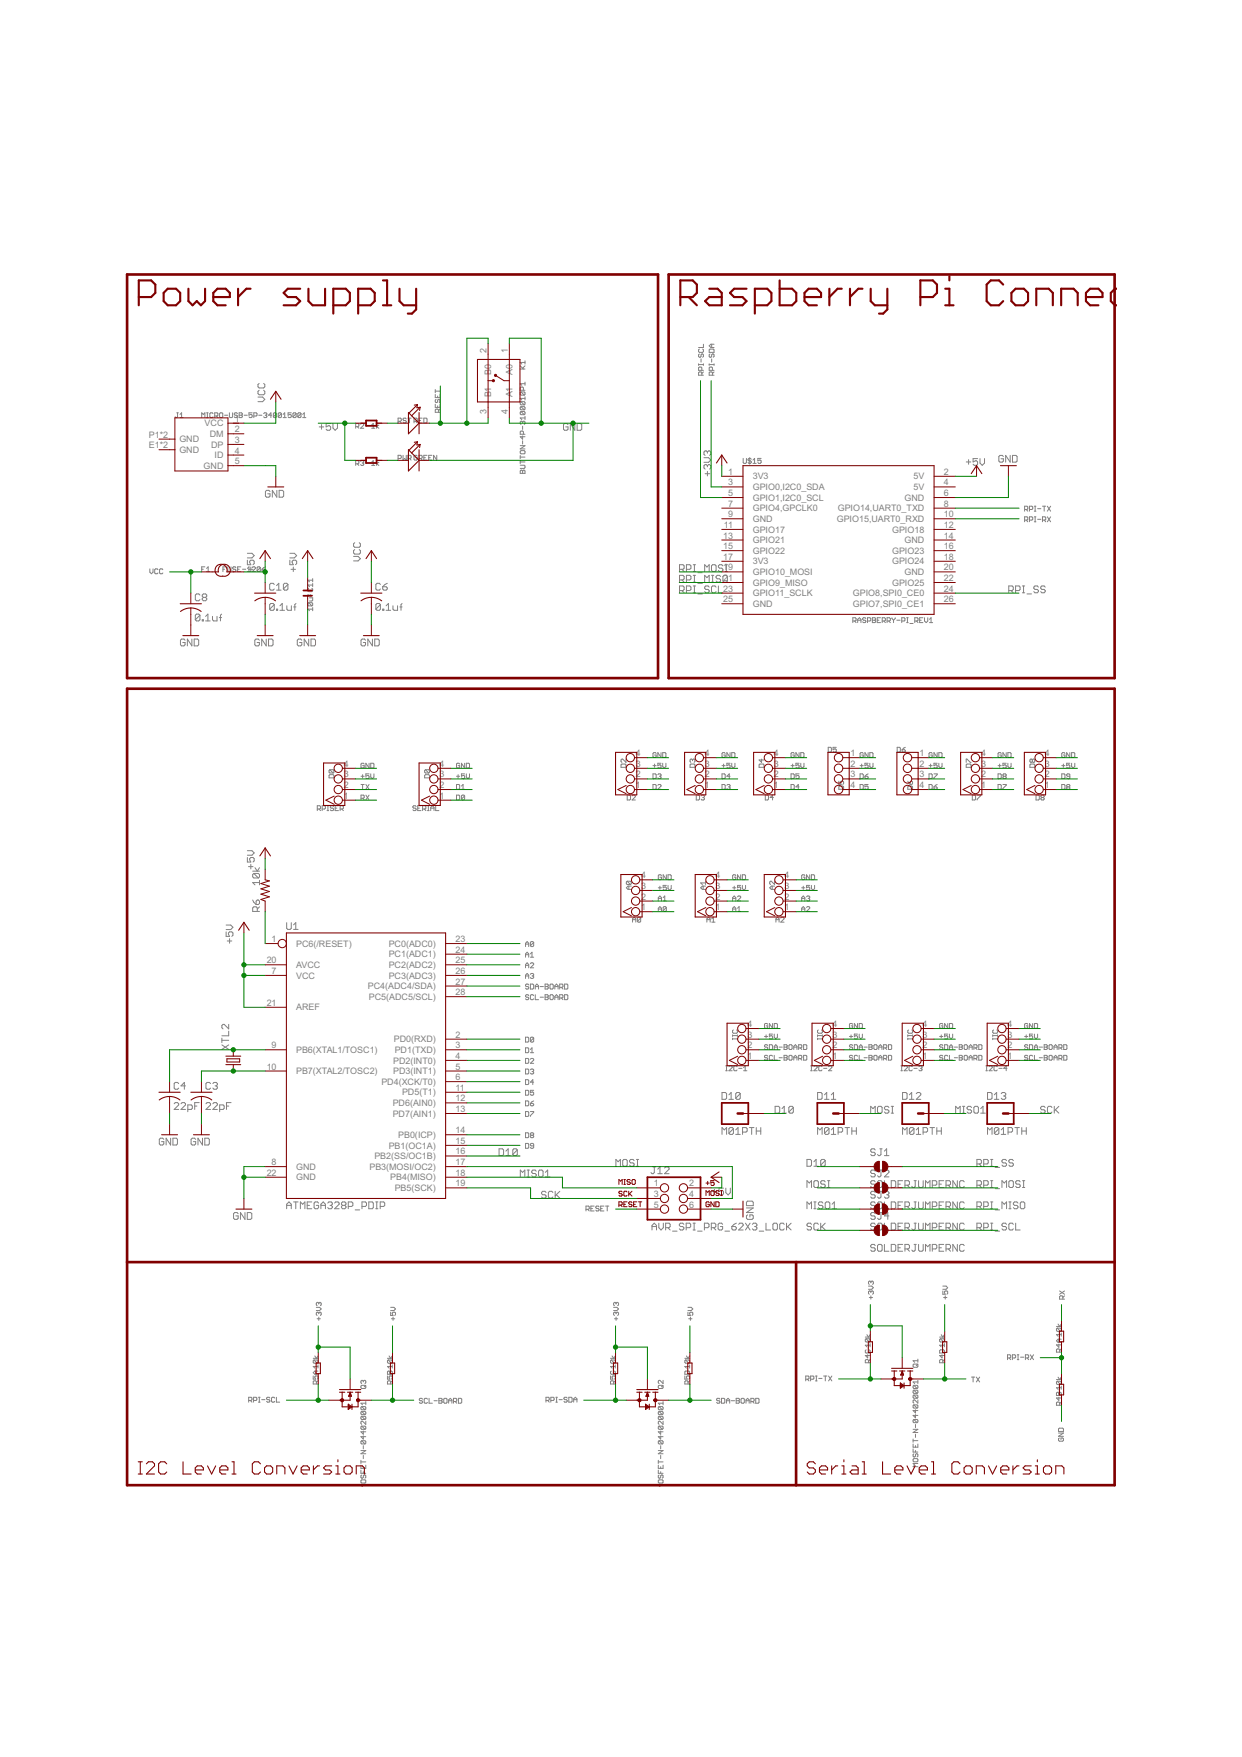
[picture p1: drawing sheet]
<svg xmlns="http://www.w3.org/2000/svg" width="297mm" height="420mm" viewBox="0 0 297 420" stroke-linecap="round" stroke-linejoin="round" font-family="sans-serif">
<defs><g id="words">
<g font-size="2.4" fill="#808080">
<text x="116.4" y="84.3" transform="rotate(-90 116.4 84.3)">2</text>
<text x="117.5" y="89.6" transform="rotate(-90 117.5 89.6)">B0</text>
<text x="121.5" y="84.3" transform="rotate(-90 121.5 84.3)">1</text>
<text x="122.6" y="89.6" transform="rotate(-90 122.6 89.6)">A0</text>
<text x="117.5" y="95.1" transform="rotate(-90 117.5 95.1)">B1</text>
<text x="122.6" y="95.1" transform="rotate(-90 122.6 95.1)">A1</text>
<text x="48.9" y="102">VCC</text>
<text x="56.1" y="100.8">1</text>
<text x="116.4" y="98.9" transform="rotate(-90 116.4 98.9)">3</text>
<text x="121.5" y="98.9" transform="rotate(-90 121.5 98.9)">4</text>
<text x="35.6" y="107.2">E1*2</text>
<text x="35.6" y="104.7">P1*2</text>
<text x="42.9" y="105.8">GND</text>
<text x="50.2" y="104.5">DM</text>
<text x="50.5" y="107">DP</text>
<text x="56.1" y="103.4">2</text>
<text x="56.1" y="105.9">3</text>
<text x="42.9" y="108.3">GND</text>
<text x="48.7" y="112.1">GND</text>
<text x="51.3" y="109.6">ID</text>
<text x="56.1" y="108.5">4</text>
<text x="56.1" y="111">5</text>
<text x="174.2" y="113.5">1</text>
<text x="225.7" y="113.5">2</text>
<text x="174.2" y="116.1">3</text>
<text x="174.2" y="118.6">5</text>
<text x="180" y="114.7">3V3</text>
<text x="180" y="117.2">GPIO0,I2C0_SDA</text>
<text x="180" y="119.7">GPIO1,I2C0_SCL</text>
<text x="216.3" y="119.7">GND</text>
<text x="218.5" y="114.7">5V</text>
<text x="218.5" y="117.2">5V</text>
<text x="225.7" y="116.1">4</text>
<text x="225.7" y="118.6">6</text>
<text x="174.2" y="121.2">7</text>
<text x="174.2" y="123.7">9</text>
<text x="180" y="122.3">GPIO4,GPCLK0</text>
<text x="180" y="124.8">GND</text>
<text x="200.1" y="124.8">GPIO15,UART0_RXD</text>
<text x="200.3" y="122.3">GPIO14,UART0_TXD</text>
<text x="225.7" y="121.2">8</text>
<text x="225.7" y="123.7">10</text>
<text x="173" y="128.8">13</text>
<text x="173" y="131.3">15</text>
<text x="173.1" y="126.2">11</text>
<text x="180" y="127.4">GPIO17</text>
<text x="180" y="129.9">GPIO21</text>
<text x="213.3" y="127.4">GPIO18</text>
<text x="216.3" y="129.9">GND</text>
<text x="225.7" y="126.2">12</text>
<text x="225.7" y="128.8">14</text>
<text x="225.7" y="131.3">16</text>
<text x="173" y="133.9">17</text>
<text x="173" y="136.4">19</text>
<text x="180" y="132.4">GPIO22</text>
<text x="180" y="135">3V3</text>
<text x="180" y="137.5">GPIO10_MOSI</text>
<text x="213.3" y="132.4">GPIO23</text>
<text x="213.3" y="135">GPIO24</text>
<text x="216.3" y="137.5">GND</text>
<text x="225.7" y="133.9">18</text>
<text x="225.7" y="136.4">20</text>
<text x="173" y="138.9">21</text>
<text x="173" y="141.5">23</text>
<text x="180" y="140.1">GPIO9_MISO</text>
<text x="180" y="142.6">GPIO11_SCLK</text>
<text x="204" y="142.6">GPIO8,SPI0_CE0</text>
<text x="213.3" y="140.1">GPIO25</text>
<text x="225.7" y="138.9">22</text>
<text x="225.7" y="141.5">24</text>
<text x="173" y="144">25</text>
<text x="180" y="145.1">GND</text>
<text x="204" y="145.1">GPIO7,SPI0_CE1</text>
<text x="225.7" y="144">26</text>
<text x="82.3" y="185.9">3</text>
<text x="82.3" y="183.4">4</text>
<text x="105.1" y="185.9">3</text>
<text x="105.1" y="183.4">4</text>
<text x="152.1" y="185.9">2</text>
<text x="152.1" y="183.4">3</text>
<text x="152.1" y="180.8">4</text>
<text x="168.6" y="185.9">2</text>
<text x="168.6" y="183.4">3</text>
<text x="168.6" y="180.8">4</text>
<text x="185.1" y="185.9">2</text>
<text x="185.1" y="183.4">3</text>
<text x="185.1" y="180.8">4</text>
<text x="203.4" y="180.8">1</text>
<text x="203.4" y="183.4">2</text>
<text x="203.4" y="185.9">3</text>
<text x="219.9" y="180.8">1</text>
<text x="219.9" y="183.4">2</text>
<text x="219.9" y="185.9">3</text>
<text x="234.6" y="185.9">2</text>
<text x="234.6" y="183.4">3</text>
<text x="234.6" y="180.8">4</text>
<text x="249.9" y="185.9">2</text>
<text x="249.9" y="183.4">3</text>
<text x="249.9" y="180.8">4</text>
<text x="82.3" y="191">1</text>
<text x="82.3" y="188.5">2</text>
<text x="105.1" y="191">1</text>
<text x="105.1" y="188.5">2</text>
<text x="152.1" y="188.5">1</text>
<text x="168.6" y="188.5">1</text>
<text x="185.1" y="188.5">1</text>
<text x="203.4" y="188.5">4</text>
<text x="219.9" y="188.5">4</text>
<text x="234.6" y="188.5">1</text>
<text x="249.9" y="188.5">1</text>
<text x="153.4" y="215.1">2</text>
<text x="153.4" y="212.6">3</text>
<text x="153.4" y="210">4</text>
<text x="171.1" y="215.1">2</text>
<text x="171.1" y="212.6">3</text>
<text x="171.1" y="210">4</text>
<text x="187.6" y="215.1">2</text>
<text x="187.6" y="212.6">3</text>
<text x="187.6" y="210">4</text>
<text x="153.4" y="217.7">1</text>
<text x="171.1" y="217.7">1</text>
<text x="187.6" y="217.7">1</text>
<text x="65" y="225.3">1</text>
<text x="70.8" y="226.4">PC6(/RESET)</text>
<text x="93" y="226.4">PC0(ADC0)</text>
<text x="108.9" y="227.8">24</text>
<text x="108.9" y="225.3">23</text>
<text x="63.8" y="230.4">20</text>
<text x="65" y="232.9">7</text>
<text x="70.8" y="231.5">AVCC</text>
<text x="93" y="231.5">PC2(ADC2)</text>
<text x="93" y="228.9">PC1(ADC1)</text>
<text x="108.9" y="232.9">26</text>
<text x="108.9" y="230.4">25</text>
<text x="70.8" y="234">VCC</text>
<text x="88" y="236.6">PC4(ADC4/SDA)</text>
<text x="88.2" y="239.1">PC5(ADC5/SCL)</text>
<text x="93" y="234">PC3(ADC3)</text>
<text x="108.9" y="238">28</text>
<text x="108.9" y="235.4">27</text>
<text x="63.8" y="240.5">21</text>
<text x="70.8" y="241.6">AREF</text>
<text x="178.8" y="245.6">4</text>
<text x="199.1" y="245.6">4</text>
<text x="220.7" y="245.6">4</text>
<text x="241" y="245.6">4</text>
<text x="65" y="250.7">9</text>
<text x="70.8" y="251.8">PB6(XTAL1/TOSC1)</text>
<text x="94.2" y="249.3">PD0(RXD)</text>
<text x="94.4" y="251.8">PD1(TXD)</text>
<text x="108.9" y="250.7">3</text>
<text x="108.9" y="248.1">2</text>
<text x="178.8" y="250.7">2</text>
<text x="178.8" y="248.1">3</text>
<text x="199.1" y="250.7">2</text>
<text x="199.1" y="248.1">3</text>
<text x="220.7" y="250.7">2</text>
<text x="220.7" y="248.1">3</text>
<text x="241" y="250.7">2</text>
<text x="241" y="248.1">3</text>
<text x="63.8" y="255.8">10</text>
<text x="70.8" y="256.9">PB7(XTAL2/TOSC2)</text>
<text x="94" y="256.9">PD3(INT1)</text>
<text x="94" y="254.3">PD2(INT0)</text>
<text x="108.9" y="255.8">5</text>
<text x="108.9" y="253.2">4</text>
<text x="178.8" y="253.2">1</text>
<text x="199.1" y="253.2">1</text>
<text x="220.7" y="253.2">1</text>
<text x="241" y="253.2">1</text>
<text x="91.2" y="259.4">PD4(XCK/T0)</text>
<text x="96.2" y="262">PD5(T1)</text>
<text x="108.9" y="263.4">12</text>
<text x="108.9" y="260.8">11</text>
<text x="108.9" y="258.3">6</text>
<text x="93.9" y="267">PD7(AIN1)</text>
<text x="93.9" y="264.5">PD6(AIN0)</text>
<text x="108.9" y="265.9">13</text>
<text x="93" y="274.7">PB1(OC1A)</text>
<text x="95.2" y="272.1">PB0(ICP)</text>
<text x="108.9" y="273.5">15</text>
<text x="108.9" y="271">14</text>
<text x="63.8" y="281.2">22</text>
<text x="65" y="278.6">8</text>
<text x="70.8" y="279.7">GND</text>
<text x="88.3" y="279.7">PB3(MOSI/OC2)</text>
<text x="89.5" y="277.2">PB2(SS/OC1B)</text>
<text x="108.9" y="281.2">18</text>
<text x="108.9" y="278.6">17</text>
<text x="108.9" y="276.1">16</text>
<text x="70.8" y="282.3">GND</text>
<text x="93.3" y="282.3">PB4(MISO)</text>
<text x="94.4" y="284.8">PB5(SCK)</text>
<text x="108.9" y="283.7">19</text>
<text x="156.4" y="283.7">1</text>
<text x="156.4" y="286.2">3</text>
<text x="164.8" y="283.7">2</text>
<text x="164.8" y="286.2">4</text>
<text x="156.4" y="288.8">5</text>
<text x="164.8" y="288.8">6</text>
</g>
</g></defs>
<g fill="none" stroke="#808080" stroke-width=".24">
<path d="M42.3 98.7h.4M42.5 98.7v1l-.2 .2-.4-.2M43.1 99.9h.7M43.1 99.1l.3-.4v1.2M48.2 99.9v-1.2l.4 .4 .4-.4v1.2M49.4 99.9h.4M49.4 98.7h.4M49.6 98.7v1.2M50.9 98.9l-.1-.2h-.4l-.2 .2v.8l.2 .2h.4l.1-.2M51.4 99.5h.5l.2-.2v-.4l-.2-.2h-.5v1.2M51.7 99.5l.4 .4M52.5 98.9l.2-.2h.4l.2 .2v.8l-.2 .2h-.4l-.2-.2z"/>
<path d="M53.7 99.3h.8M54.9 98.7v1l.2 .2h.3l.2-.2v-1M56.8 98.9l-.2-.2h-.4l-.2 .4 .2 .2h.4l.2 .4-.2 .2h-.4l-.2-.2M57.2 98.7h.6l.2 .2-.2 .4 .2 .4-.2 .2h-.6zM57.2 99.3h.6M58.4 99.3h.7M60.3 98.7h-.8v.6l.4-.2 .4 .2v.4l-.2 .2h-.4l-.2-.2M60.7 99.5h.6l.2-.2v-.4l-.2-.2h-.6v1.2M61.7 95h1.1l.5 .5-.5 .6h-1.1M61.9 99.3h.7M62 93.3l-.3 .3v.5l.3 .3h1.1l.2-.3v-.5l-.2-.3M62 91.7l-.3 .2v.6l.3 .3h1.1l.2-.3v-.6l-.2-.2"/>
<path d="M63.1 98.9l.1-.2h.4l.2 .2-.2 .4M63.4 99.3h.2M63.6 99.3l.2 .2-.2 .4h-.4l-.1-.2M65 99.3h-.8l.6-.6v1.2M66.1 98.9v.8l-.1 .2h-.4l-.2-.2M66.1 98.9l-.1-.2h-.4l-.2 .2v.8M66.1 98.9l-.7 .8M67.3 98.9v.8l-.2 .2h-.4l-.2-.2M67.3 98.9l-.2-.2h-.4l-.2 .2v.8M67.3 98.9l-.8 .8M67.7 99.9h.8M67.7 99.1l.4-.4v1.2"/>
<path d="M69.7 98.7h-.8v.6l.6-.2 .2 .2v.4l-.2 .2h-.4l-.2-.2M70.8 98.9v.8l-.2 .2h-.3l-.2-.2M70.8 98.9l-.2-.2h-.3l-.2 .2v.8M70.8 98.9l-.7 .8M72 98.9v.8l-.2 .2h-.4l-.2-.2M72 98.9l-.2-.2h-.4l-.2 .2v.8M72 98.9l-.8 .8M72.4 99.1l.4-.4v1.2M72.4 99.9h.8M97.6 100h.7M97.9 100v1.1M101 100h-.8v1.1h.8"/>
<path d="M101.4 100h.5l.2 .2v.7l-.2 .2h-.5zM104.1 93.2v.7M104.1 94.3v.8h1.1v-.8M104.1 96.7v.7h1.1v-.7M104.1 93.5h1.1M104.3 95.5l-.2 .2v.4l.2 .2 .4-.2v-.4l.2-.2 .3 .2v.4l-.1 .2M104.7 94.7v.4M104.7 97v.4M104.9 98.6v-.6l-.2-.2h-.4l-.2 .2v.6h1.1M105.2 97.8l-.3 .4M124.4 88.2h1.2M124.4 87.5l.8 .7"/>
<path d="M124.6 96.1h.8l.2 .1v.4l-.2 .2M124.6 93.7l-.2 .2v.4l.2 .2h.8M124.6 96.1l-.2 .1v.4l.2 .2h.8M124.6 97.2l-.2 .2v.4l.2 .2h.8M124.6 98.4l-.2 .2v.4l.2 .2h.8M124.6 93.7h.8l.2 .2v.4l-.2 .2M124.6 97.2h.8l.2 .2v.4l-.2 .2M124.6 98.4h.8l.2 .2v.4l-.2 .2M124.6 98.4l.8 .8M124.6 97.2l.8 .8M124.6 96.1l.8 .7M124.6 93.7l.8 .8"/>
<path d="M125.2 93.3v-.5l-.2-.2h-.4l-.2 .2v.5h1.2M125.6 99.9h-1.2l.4 .4M125.6 86.3v.8M125.6 91.4v.7M125.6 94.9v.8M125.6 99.6v.7M125.6 95.3h-1.2l.4 .4M125.6 91.8h-1.2l.4 .3M125.6 87.5l-.6 .6M125.6 86.7h-1.2l.4 .4M167.1 87.2h1.1M167.1 87v.4"/>
<path d="M167.3 84.6l-.2 .6 .4 .2 .2-.2v-.3l.3-.3 .2 .3v.3l-.2 .2M167.3 83.5l-.2 .2v.4l.2 .2h.7l.2-.2v-.4l-.2-.2M167.7 85.8v.8M167.9 89.7v-.6l-.2-.2h-.4l-.2 .2v.6h1.1M167.9 88.6v-.6l-.2-.2h-.4l-.2 .2v.6h1.1M168.2 82.3v.8h-1.1M168.2 88.9l-.3 .4M168.2 87v.4M169.6 87v.4M169.6 87.2h1.2M169.8 83.5h.8l.2 .2v.6h-1.2v-.6zM169.8 84.6l-.2 .6 .4 .2 .2-.2v-.3l.4-.3 .2 .3v.3l-.2 .2"/>
<path d="M170.2 82.3v.8M170.2 85.8v.8M170.4 89.7v-.6l-.2-.2h-.4l-.2 .2v.6h1.2M170.4 88.6v-.6l-.2-.2h-.4l-.2 .2v.6h1.2M170.8 88.9l-.4 .4M170.8 87v.4M170.8 82.3h-.8l-.4 .4 .4 .4h.8M64.6 117.5l-.3-.2h-.5l-.3 .2v1.1l.3 .3h.5l.3-.3v-.5h-.6M66.2 117.3v1.6l-1.1-1.6v1.6M66.8 117.3h.8l.2 .2v1.1l-.2 .3h-.8zM76.3 102.1h1.1M76.9 101.5v1.1"/>
<path d="M79.1 101.3h-1.1v.8l.5-.3h.3l.3 .3v.5l-.3 .3h-.5l-.3-.3M79.6 101.3v1.1l.6 .5 .5-.5v-1.1M85.1 102h.5l.2-.2v-.3l-.2-.2h-.5v1.1M85.1 110.9h.5l.2-.2v-.4l-.2-.1h-.5v1.1M85.4 102l.4 .4M85.4 110.9l.4 .4M86.2 110.3l.2-.1h.4l.2 .1-.2 .4M86.2 101.5l.2-.2h.4l.2 .2-.8 .9h.8M86.6 110.7h.2M86.8 110.7l.2 .2-.2 .4h-.4l-.2-.2M88.9 111.3h.7M88.9 101.6l.4-.3v1.1"/>
<path d="M88.9 110.5l.4-.3v1.1M88.9 102.4h.7M90 101.3v1.1M90 110.2v1.1M90.6 101.6l-.6 .4 .6 .4M90.6 110.5l-.6 .4 .6 .4M95.2 109.6h.6l.2-.1v-.4l-.2-.2h-.6v1.1M95.2 100.8h.6l.2-.2v-.4l-.2-.2h-.6v1.1M95.6 100.8l.4 .3M96.4 108.9v1.1l.4-.4 .4 .4v-1.1M97.2 100.2l-.2-.2h-.4l-.2 .4 .2 .2h.4l.2 .3-.2 .2h-.4l-.2-.2M97.6 109.6h.5l.2-.1v-.4l-.2-.2h-.5v1.1"/>
<path d="M97.9 109.6l.4 .4M99 100.8h.6l.2-.2v-.4l-.2-.2h-.6v1.1M99.4 100.8l.4 .3M99.8 109.1l-.2-.2h-.4l-.2 .2v.7l.2 .2h.4l.2-.2v-.3h-.4M100.2 109.6h.6l.2-.1v-.4l-.2-.2h-.6v1.1M100.2 100.6h.4M100.6 109.6l.4 .4M101.4 109.5h.3M102.1 108.9h-.7v1.1h.7M102.5 109.5h.4M103.3 108.9h-.8v1.1h.8M104.5 108.9v1.1l-.8-1.1v1.1"/>
<path d="M124.4 110.5h1.2M124.4 111.3h1l.2 .1v.4l-.2 .2h-1M124.4 108.9v.8M124.4 110.1v.7M124.4 109.3h1.2M124.4 106.6h1.2l-1.2 .8h1.2M124.6 112.4l.4 .2 .4-.2 .2 .2v.6h-1.2v-.6zM124.6 107.8h.8l.2 .1v.4l-.2 .2h-.8l-.2-.2v-.4zM125 100.9l-.2-.2-.4 .2v.4l.2 .2M125 100.9l.2-.2 .4 .2v.4l-.2 .2M125 100.9v.2M125 101.9v.8"/>
<path d="M125 104.2v.8l-.6-.6h1.2M125 105.4v.8M125 112.6v.6M125.2 103.8v-.5l-.2-.2h-.4l-.2 .2v.5h1.2M135.8 101.5l-.2-.2h-.6l-.2 .2v1.1l.2 .3h.6l.2-.3v-.5h-.5M137.5 101.3v1.6l-1.1-1.6v1.6M138 101.3h.9l.2 .2v1.1l-.2 .3h-.9zM168.4 109.5h1.1l.5 .5-.5 .6h-1.1M168.6 113.3h1.1M169.2 108.1v.3M169.2 111.4v.2M169.2 112.7v1.1"/>
<path d="M169.2 111.4l-.3-.3h-.3l-.2 .3v.5l.2 .3M169.2 108.1l-.3-.3h-.3l-.2 .3v.5l.2 .3M169.2 111.4l.3-.3 .5 .3v.5l-.3 .3M169.2 108.1l.3-.3 .5 .3v.5l-.3 .3M177.7 109.6v1l.2 .2h.4l.2-.2v-1M179.3 109.4v1.6M179.7 109.8l-.2-.2h-.4l-.2 .2 .2 .4h.4l.2 .2-.2 .4h-.4l-.2-.2M180.1 110.8h.7M180.1 110l.4-.4v1.2M182 109.6h-.7v.6l.3-.2 .4 .2v.4l-.2 .2h-.4l-.1-.2M231.1 110.5h1.1M231.6 109.9v1.1"/>
<path d="M233.8 109.7h-1.1v.8l.6-.3h.3l.2 .3v.5l-.2 .3h-.6l-.3-.3M234.4 109.7v1l.5 .6 .6-.6v-1M240 109.2l-.3-.3h-.5l-.3 .3v1.1l.3 .2h.5l.3-.2v-.6h-.6M241.6 108.9v1.6l-1.1-1.6v1.6M242.1 108.9h.9l.2 .3v1.1l-.2 .2h-.9zM35.8 136v.8l.4 .4 .4-.4v-.8M37.8 136.2l-.2-.2h-.4l-.2 .2v.8l.2 .2 .6-.2M38.9 136.2l-.1-.2h-.4l-.2 .2v.8l.2 .2h.4l.1-.2M48.2 136.1h.4M49 135.6h-.8v1.1M49.4 136.7h.8M49.4 135.9l.4-.3v1.1"/>
<path d="M53.3 136.1h.4M54.1 135.6h-.8v1.1M54.5 135.6v.9l.2 .2h.4l.1-.2v-.9M56.4 135.7l-.2-.1h-.4l-.2 .1 .2 .4h.4l.2 .2-.2 .4h-.4l-.2-.2M56.8 136.1h.4M57.6 135.6h-.8v1.1h.8M58 136.1h.8M59.2 134v1h.8l-.3-.5v-.3l.3-.2h.5l.3 .2v.6l-.3 .2M59.2 132.3h1.1l.5 .6-.5 .5h-1.1M59.2 136.7h.7M59.2 135.9l.3-.3v1.1M59.4 136.1h1.1"/>
<path d="M60 135.6v1.1M60.3 135.7l.2-.1h.4l.2 .1-.8 1h.8M62.3 135.7l-.2-.1h-.4l-.2 .1v.8M62.3 135.7v.8l-.2 .2h-.4l-.2-.2M62.3 135.7l-.8 .8M62.7 136.1h.5l.2 .4-.2 .2h-.3l-.2-.2zM63.4 135.6l-.7 .5M65.6 139.8l-.3-.3h-.5l-.3 .3v1l.3 .3h.5l.3-.3M68.9 139.8l-.3-.3h-.5l-.3 .3v1M68.9 139.8v1l-.3 .3h-.5l-.3-.3M68.9 139.8l-1.1 1M69.3 134v1h.8l-.2-.5v-.3l.2-.2h.6l.3 .2v.6l-.3 .2"/>
<path d="M69.3 132.3h1.1l.6 .6-.6 .5h-1.1M69.6 136.1h1.1M70.1 135.6v1.1M74.8 138.4v.7M74.8 139.5v.8M74.8 139.9h-1.2l.4 .4M74.8 138.7h-1.2l.4 .4M84.6 133.1h1l.6 .5-.6 .5h-1M84.8 131.4l-.2 .3v.5l.2 .3h1.1l.3-.3v-.5l-.3-.3M84.8 129.8l-.2 .2v.6l.2 .3h1.1l.3-.3v-.6l-.3-.2M91 139.8l-.3-.3h-.5l-.3 .3v1l.3 .3h.5l.3-.3M92.6 139.5l-1.1 .8"/>
<path d="M162.5 136.1h.8l.3-.2v-.6l-.3-.3h-.8v1.7M162.5 138.7h.8l.3-.3v-.5l-.3-.3h-.8v1.6M163.1 138.7l.5 .5M163.1 136.1l.5 .6M164.2 136.1h.8l.2-.2v-.6l-.2-.3h-.8v1.7M164.2 138.7h.8l.2-.3v-.5l-.2-.3h-.8v1.6M165.8 135h.5M165.8 136.7h.5M165.8 137.6h.5M165.8 139.2h.5M166.1 135v1.7M166.1 137.6v1.6"/>
<path d="M166.9 139.5h1.1M166.9 136.9h1.1M168.5 136.7v-1.7l.6 .6 .5-.6v1.7M168.5 139.2v-1.6l.6 .5 .5-.5v1.6M170.2 137.6h.5M170.2 139.2h.5M170.4 135h.6l.3 .3v1.1l-.3 .3h-.6l-.2-.3v-1.1zM170.4 137.6v1.6M172.3 137.9l-.2-.3h-.6l-.2 .3v.2l.2 .3h.6l.2 .5-.2 .3h-.6l-.2-.3M172.9 135.3l-.3-.3h-.5l-.3 .3v.3l.3 .3h.5l.3 .5-.3 .3h-.5l-.3-.3M173.2 137.6h.5l.3 .3v1l-.3 .3h-.5l-.3-.3v-1zM173.4 135h.6"/>
<path d="M173.4 136.7h.6M173.7 135v1.7M245 121.8h.6l.2-.2v-.4l-.2-.1h-.6v1.1M245 124.4h.6l.2-.2v-.4l-.2-.2h-.6v1.2M245.4 124.4l.4 .4M245.4 121.8l.4 .4M246.2 121.8h.6l.2-.2v-.4l-.2-.1h-.6v1.1M246.2 124.4h.6l.2-.2v-.4l-.2-.2h-.6v1.2M247.4 123.6h.4M247.4 124.8h.4M247.4 121.1h.4M247.4 122.2h.4"/>
<path d="M247.6 121.1v1.1M247.6 123.6v1.2M248.2 124.2h.7M248.2 121.6h.7M249.3 124.4h.6l.2-.2v-.4l-.2-.2h-.6v1.2M249.3 121.1h.8M249.7 121.1v1.1M249.7 124.4l.4 .4M250.5 123.6l.8 1.2M250.5 121.1l.8 1.1M251.3 123.6l-.8 1.2M251.3 121.1l-.8 1.1"/>
<path d="M44.3 153.1l-.3-.3h-.6l-.2 .3v1.1l.2 .3h.6l.3-.3v-.6h-.6M45.9 152.8v1.7l-1.1-1.7v1.7M46.4 152.8h.9l.2 .3v1.1l-.2 .3h-.9zM47.8 142.3l-.3-.3h-.5l-.3 .3v1.1l.3 .3h.5l.3-.3M47.8 147.1l-.3-.2h-.5l-.3 .2v1.1M47.8 147.1v1.1l-.3 .3h-.5l-.3-.3M47.8 147.1l-1.1 1.1M48.4 148.2h.2v.3h-.2zM48.6 142.9l-.2-.3v-.3l.2-.3h.6l.2 .3v.3l-.2 .3M48.6 142.9l-.2 .2 .2 .6h.6l.2-.3-.2-.5M48.6 142.9h.6M49.2 148.5h1.1"/>
<path d="M49.2 147.4l.5-.5v1.6M50.8 147.4v.8l.3 .3h.8v-1.1M52.5 147.7h.5M53 146.9l-.3 .2v1.4M62 153.1l-.2-.3h-.6l-.3 .3v1.1l.3 .3h.6l.2-.3v-.6h-.5M63.7 152.8v1.7l-1.1-1.7v1.7M64.2 152.8h.8l.3 .3v1.1l-.3 .3h-.8zM65.6 144.6l-.3-.3h-.5l-.3 .3v1.1M65.6 144.6v1.1l-.3 .2h-.5l-.3-.2M65.6 144.6l-1.1 1.1M66.1 145.7h.3v.2h-.3zM66.1 141.1h1.1"/>
<path d="M66.1 140l.6-.5v1.6M67 145.9h1.1M67 144.9l.5-.6v1.6M68.6 144.9v.8l.3 .2h.8v-1M70.2 145.1h.6M70.8 144.3l-.3 .3v1.3M72.2 153.1l-.3-.3h-.5l-.3 .3v1.1l.3 .3h.5l.3-.3v-.6h-.6M73.6 142.2l.2 .2h1M73.8 144.1h.8l.2 .2v.4l-.2 .2M73.8 140.7l-.2 .2 .2 .6h.8l.2-.2v-.4l-.2-.2M73.8 144.1l-.2 .2v.4l.2 .2h.8M73.8 144.1l.8 .8"/>
<path d="M73.8 152.8v1.7l-1.1-1.7v1.7M74 143h.8v.5l-.2 .2h-.6M74.2 142.2v.4M74.4 152.8h.8l.3 .3v1.1l-.3 .3h-.8zM74.8 145.7h-1.2l.4 .3M74.8 145.3v.7M87.4 153.1l-.2-.3h-.6l-.3 .3v1.1l.3 .3h.6l.2-.3v-.6h-.5M89.1 152.8v1.7l-1.1-1.7v1.7M89.6 152.8h.8l.3 .3v1.1l-.3 .3h-.8zM91 144.6l-.3-.3h-.5l-.3 .3v1.1M91 144.6v1.1l-.3 .2h-.5l-.3-.2M91 144.6l-1.1 1.1"/>
<path d="M91.5 145.7h.3v.2h-.3zM91.5 140.3h.9l.2 .5-.2 .3h-.6l-.3-.3zM92.4 145.9h1M92.4 144.9l.5-.6v1.6M94 144.9v.8l.3 .2h.8v-1M95.6 145.1h.6M96.2 144.3l-.3 .3v1.3M162.5 141.2h.8l.3-.3v-.5l-.3-.3h-.8v1.7M163.1 141.2l.5 .6M164.2 141.2h.8l.2-.3v-.5l-.2-.3h-.8v1.7M165.8 140.1h.5M165.8 141.8h.5"/>
<path d="M166.1 140.1v1.7M166.9 142h1.1M169.6 140.4l-.3-.3h-.5l-.3 .3v.3l.3 .2h.5l.3 .6-.3 .3h-.5l-.3-.3M171.3 140.4l-.3-.3h-.6l-.2 .3v1.1l.2 .3h.6l.3-.3M171.8 140.1v1.7h1.1M204 148.5h.6l.1-.2v-.4l-.1-.2h-.6v1.2M204.4 148.5l.3 .4M205.1 148.9v-.8l.4-.4 .4 .4v.8M205.1 148.3h.8M207.1 147.9l-.2-.2h-.4l-.2 .2 .2 .4h.4l.2 .4-.2 .2h-.4l-.2-.2M207.5 148.5h.5l.3-.2v-.4l-.3-.2h-.5v1.2M208.6 147.7h.6l.2 .2-.2 .4 .2 .4-.2 .2h-.6z"/>
<path d="M208.6 148.3h.6M209.8 148.3h.4M210.6 147.7h-.8v1.2h.8M211 148.5h.6l.2-.2v-.4l-.2-.2h-.6v1.2M211.4 148.5l.4 .4M212.2 148.5h.5l.2-.2v-.4l-.2-.2h-.5v1.2M212.5 148.5l.4 .4M213.3 147.7l.4 .6M213.7 148.3v.6M214.1 147.7l-.4 .6M214.5 148.3h.8M215.7 148.5h.5l.2-.2v-.4l-.2-.2h-.5v1.2"/>
<path d="M216.8 147.7h.4M216.8 148.9h.4M217 147.7v1.2M217.6 149.1h.8M218.8 148.5h.6l.2-.2v-.4l-.2-.2h-.6v1.2M219.2 148.5l.4 .4M219.9 148.3h.4M220.7 147.7h-.8v1.2h.8M221.1 147.7v.8l.4 .4 .4-.4v-.8M222.3 148.9h.8M222.3 148.1l.4-.4v1.2M241.3 141.2h.8l.2-.3v-.5l-.2-.3h-.8v1.7"/>
<path d="M241.8 141.2l.5 .6M242.9 141.2h.8l.3-.3v-.5l-.3-.3h-.8v1.7M244.5 140.1h.6M244.5 141.8h.6M244.8 140.1v1.7M245.6 142h1.1M248.3 140.4l-.2-.3h-.6l-.3 .3v.3l.3 .2h.6l.2 .6-.2 .3h-.6l-.3-.3M250 140.4l-.3-.3h-.5l-.3 .3v.3l.3 .2h.5l.3 .3-.3 .6h-.5l-.3-.3M158.1 180v1.1l-.8-1.1v1.1M158.5 180h.6l.2 .2v.7l-.2 .2h-.6zM174.6 180v1.1l-.8-1.1v1.1M175 180h.6l.2 .2v.7l-.2 .2h-.6z"/>
<path d="M191.1 180v1.1l-.7-1.1v1.1M191.5 180h.6l.2 .2v.7l-.2 .2h-.6zM198.1 178.7h.5l.2 .2v.8l-.2 .2h-.5zM200 178.7h-.8v.6l.4-.2 .4 .2v.4l-.2 .2h-.4l-.2-.2M207.6 180v1.1l-.7-1.1v1.1M208 180h.6l.2 .2v.7l-.2 .2h-.6zM214.6 178.7h.5l.2 .2v.8l-.2 .2h-.5zM215.8 179.3h.5l.2 .4-.2 .2h-.4l-.1-.2zM216.5 178.7l-.7 .6M224.1 180v1.1l-.7-1.1v1.1M224.5 180h.6l.2 .2v.7l-.2 .2h-.6zM240.6 180v1.1l-.7-1.1v1.1"/>
<path d="M241 180h.6l.2 .2v.7l-.2 .2h-.6zM255.9 180v1.1l-.8-1.1v1.1M256.3 180h.6l.1 .2v.7l-.1 .2h-.6zM75.9 193.5h.6l.2-.2v-.4l-.2-.2h-.6v1.1M76.3 193.5l.4 .3M77 193.5h.6l.2-.2v-.4l-.2-.2h-.6v1.1M78.2 192.7h.4M78.2 193.8h.4M78.4 192.7v1.1M78.7 185.4l.2-.1h.8l.2 .1v.6h-1.2zM78.9 184.1h.8l.2 .2v.4l-.2 .1M78.9 184.1l-.2 .6 .2 .1h.8"/>
<path d="M78.9 184.1l.8 .7M79.8 192.9l-.2-.2h-.4l-.2 .4 .2 .2h.4l.2 .4-.2 .1h-.4l-.2-.1M80.2 193.3h.4M80.9 192.7h-.7v1.1h.7M81.3 193.5h.6l.2-.2v-.4l-.2-.2h-.6v1.1M81.7 193.5l.4 .3M86.3 190.9h.6l.2-.2v-.4l-.2-.2h-.6v1.2M86.3 185.6h.8M86.3 187.6h.8M86.7 185.3v.7M86.7 187.6v1.1M86.7 190.9l.4 .4"/>
<path d="M87.1 182.7l-.2-.2h-.4l-.2 .2v.8l.2 .2h.4l.2-.2v-.4h-.4M87.5 190.1l.8 1.2M87.5 187.6l.8 1.1M88.3 185.1h-.8v.5l.4-.2 .4 .2v.4l-.2 .2h-.4l-.2-.2M88.3 182.5v1.2l-.8-1.2v1.2M88.3 190.1l-.8 1.2M88.3 187.6l-.8 1.1M88.7 185.1v.7l.3 .4 .4-.4v-.7M88.7 182.5h.5l.2 .2v.8l-.2 .2h-.5zM99.5 192.9l-.6-.2-.2 .4 .2 .2h.4l.2 .4-.2 .1h-.4l-.2-.1M99.9 193.3h.4M100.7 192.7h-.8v1.1h.8"/>
<path d="M101.1 193.5h.6l.2-.2v-.4l-.2-.2h-.6v1.1M101.5 193.5l.4 .3M101.6 185.4l.1-.1h.8l.2 .1v.6h-1.1zM101.7 184.1l-.1 .6 .1 .1h.8M101.7 184.1h.8l.2 .2v.4l-.2 .1M101.7 184.1l.8 .7M102.2 192.7h.4M102.2 193.8h.4M102.4 192.7v1.1M103 193.3h.8M103 193.8v-.7l.4-.4 .4 .4v.7M104.2 192.7v1.1h.8"/>
<path d="M109.2 187.6h.5l.2 .2v.8l-.2 .1h-.5zM109.2 190.1h.5l.2 .2v.8l-.2 .2h-.5zM109.2 185.6h.7M109.6 185.3v.7M109.9 182.7l-.2-.2h-.3l-.2 .2v.8l.2 .2h.3l.2-.2v-.4h-.3M110.4 188.7h.7M110.4 188l.3-.4v1.1M111.1 185.1h-.7v.5l.3-.2 .4 .2v.4l-.2 .2h-.3l-.2-.2M111.1 190.3l-.2-.2h-.3l-.2 .2v.8M111.1 182.5v1.2l-.7-1.2v1.2M111.1 190.3v.8l-.2 .2h-.3l-.2-.2M111.1 190.3l-.7 .8"/>
<path d="M111.5 185.1v.7l.4 .4 .4-.4v-.7M111.5 182.5h.6l.2 .2v.8l-.2 .2h-.6zM148.5 182.9l.2-.2h.8l.2 .2v.6h-1.2zM149.7 181.5v.8l-.8-.8-.4 .2v.4l.2 .2M150 190.1h.6l.2 .2v.8l-.2 .2h-.6zM151.2 190.3l.2-.2h.4l.2 .2-.8 1h.8M156.2 187.6h.5l.2 .2v.8l-.2 .1h-.5zM156.2 185.1h.5l.2 .2v.7l-.2 .2h-.5zM156.2 183.1h.7M156.5 182.7v.8M156.9 180.2l-.2-.2h-.3l-.2 .2v.7l.2 .2h.3l.2-.2v-.3h-.4M157.3 187.8l.2-.2h.4l.2 .2-.8 .9h.8"/>
<path d="M157.3 185.3l.2-.2h.4l.2 .2-.2 .3M157.7 185.6h.2M157.9 185.6l.2 .2-.2 .4h-.4l-.2-.2M158.1 182.5h-.8v.6l.4-.2 .4 .2v.4l-.2 .2h-.4l-.2-.2M158.5 182.5v.8l.4 .4 .4-.4v-.8M165 182.9l.2-.2h.8l.2 .2v.6h-1.2zM165.6 181.7l-.2-.2-.4 .2v.4l.2 .2M165.6 181.7l.2-.2 .4 .2v.4l-.2 .2M165.6 181.7v.2M166.5 190.1h.6l.2 .2v.8l-.2 .2h-.6zM167.7 190.3l.2-.2h.4l.2 .2-.2 .4M168.1 190.7h.2"/>
<path d="M168.3 190.7l.2 .2-.2 .4h-.4l-.2-.2M172.7 187.6h.5l.2 .2v.8l-.2 .1h-.5zM172.7 185.1h.5l.2 .2v.7l-.2 .2h-.5zM172.7 183.1h.7M173.1 182.7v.8M173.4 180.2l-.2-.2h-.3l-.2 .2v.7l.2 .2h.3l.2-.2v-.3h-.3M173.8 187.8l.2-.2h.4l.2 .2-.2 .4M174.2 188.2h.2M174.4 188.2l.2 .2-.2 .3h-.4l-.2-.1M174.6 182.5h-.8v.6l.4-.2 .4 .2v.4l-.2 .2h-.4l-.2-.2M174.6 185.6h-.8l.6-.5v1.1M175 182.5v.8l.4 .4 .4-.4v-.8"/>
<path d="M181.5 182.9l.2-.2h.8l.2 .2v.6h-1.2zM182.1 181.5v.8l-.6-.6h1.2M183 190.1h.6l.2 .2v.8l-.2 .2h-.6zM185 190.7h-.8l.6-.6v1.2M189.2 187.6h.6l.1 .2v.8l-.1 .1h-.6zM189.2 183.1h.7M189.2 185.1h.6l.1 .2v.7l-.1 .2h-.6zM189.6 182.7v.8M189.9 180.2l-.1-.2h-.4l-.2 .2v.7l.2 .2h.4l.1-.2v-.3h-.3M191.1 182.5h-.7v.6l.3-.2 .4 .2v.4l-.2 .2h-.4l-.1-.2M191.1 185.1h-.7v.5l.3-.2 .4 .2v.4l-.2 .2h-.4l-.1-.2M191.1 188.2h-.7l.5-.6v1.1"/>
<path d="M191.5 182.5v.8l.4 .4 .4-.4v-.8M200.6 188.2l.2-.2h.8l.2 .2v.5h-1.2zM200.6 186.8v.8h.6l-.2-.4 .2-.4h.4l.2 .2v.4l-.2 .2M205.7 187.6h.6l.2 .2v.8l-.2 .1h-.6zM205.7 183.1h.8M205.7 185.1h.6l.2 .2v.7l-.2 .2h-.6zM206.1 182.7v.8M206.5 180.2l-.2-.2h-.4l-.2 .2v.7l.2 .2h.4l.2-.2v-.3h-.4M206.9 185.6h.5l.2 .4-.2 .2h-.3l-.2-.2zM207.6 187.6h-.7v.6l.3-.2 .4 .2v.4l-.2 .1h-.3l-.2-.1M207.6 182.5h-.7v.6l.3-.2 .4 .2v.4l-.2 .2h-.3l-.2-.2M207.6 185.1l-.7 .5"/>
<path d="M208 182.5v.8l.4 .4 .4-.4v-.8M217.1 188.2l.2-.2h.8l.1 .2v.5h-1.1zM217.1 186.8l.6 .8M217.7 187l.4-.2 .1 .2v.4l-.1 .2h-.4zM222.2 187.6h.6l.1 .2v.8l-.1 .1h-.6zM222.2 185.1h.6l.1 .2v.7l-.1 .2h-.6zM222.2 183.1h.7M222.6 182.7v.8M222.9 180.2l-.1-.2h-.4l-.2 .2v.7l.2 .2h.4l.1-.2v-.3h-.3M223.4 188.2h.5l.2 .4-.2 .1h-.3l-.2-.1zM223.4 185.1h.7l-.7 1.1M224.1 182.5h-.7v.6l.4-.2 .3 .2v.4l-.2 .2h-.3l-.2-.2"/>
<path d="M224.1 187.6l-.7 .6M224.5 182.5v.8l.4 .4 .4-.4v-.8M231.1 182.9l.2-.2h.8l.1 .2v.6h-1.1zM231.1 182.3v-.8l1.1 .8M232.5 190.1h.6l.2 .2v.8l-.2 .2h-.6zM233.7 190.1h.8l-.8 1.2M238.7 187.6h.6l.2 .2v.8l-.2 .1h-.6zM238.7 185.1h.6l.2 .2v.7l-.2 .2h-.6zM238.7 183.1h.8M239.1 182.7v.8M239.5 180.2l-.2-.2h-.4l-.2 .2v.7l.2 .2h.4l.2-.2v-.3h-.4M239.9 187.6h.7l-.7 1.1"/>
<path d="M240.1 185.6l-.2-.2 .2-.3 .5 .2-.2 .3M240.1 185.6l-.2 .2 .2 .4 .5-.2-.2-.4M240.1 185.6h.3M240.6 182.5h-.7v.6l.5-.2 .2 .2v.4l-.2 .2h-.3l-.2-.2M241 182.5v.8l.4 .4 .4-.4v-.8M246.3 182.9l.2-.2h.8l.2 .2v.6h-1.2zM246.9 181.7l-.2-.2-.4 .2v.4l.2 .2 .4-.2M246.9 181.7l.2-.2 .4 .2v.4l-.2 .2-.4-.2M246.9 181.7v.4M247.8 190.1h.6l.2 .2v.8l-.2 .2h-.6zM249.2 190.7l-.3 .2 .3 .4h.3l.2-.2-.2-.4M249.2 190.7l-.3-.2 .3-.4h.3l.2 .2-.2 .4"/>
<path d="M249.2 190.7h.3M253.9 187.6h.6l.2 .2v.8l-.2 .1h-.6zM253.9 185.1h.6l.2 .2v.7l-.2 .2h-.6zM253.9 183.1h.8M254.3 182.7v.8M254.7 180.2l-.2-.2h-.4l-.2 .2v.7l.2 .2h.4l.2-.2v-.3h-.4M255.3 188.2l-.2 .2 .2 .3h.4l.2-.1-.2-.4M255.3 188.2l-.2-.2 .2-.4h.4l.2 .2-.2 .4M255.3 188.2h.4M255.9 185.6h-.6l-.2-.2 .2-.3h.4l.2 .2v.7l-.2 .2h-.4l-.2-.2M255.9 182.5h-.8v.6l.4-.2 .4 .2v.4l-.2 .2h-.4l-.2-.2M256.3 182.5v.8l.4 .4 .3-.4v-.8"/>
<path d="M59.2 205.1v1h.8l-.3-.5v-.3l.3-.2h.5l.3 .2v.6l-.3 .2M59.2 203.4h1.1l.5 .6-.5 .5h-1.1M59.4 207.2h1.1M60 206.7v1.1M60.4 208.3h1.7M60.4 215.2l.9 1.1M60.7 208.9h1.1l.3 .2v.6l-.3 .3M60.7 208.9l-.3 .2v.6l.3 .3h1.1M60.7 208.9l1.1 1.1M61 207.5l.5 .8 .6-.8M61.3 215.5l.2-.3 .6 .3v.5l-.3 .3h-.5zM61.5 218v-.9l-.2-.2h-.6l-.3 .2v.9h1.7"/>
<path d="M62.1 210.5v1.1M62.1 211.1h-1.7l.6 .5M62.1 216.9l-.6 .5M150 210.7l-.2 .2v.4l.2 .2h.8M150 210.7h.8l.2 .2v.4l-.2 .2M150 210.7l.8 .8M150.4 211.9v.8M151 211.9h-.8l-.4 .4 .4 .4h.8M151.3 219.9h.8M153.2 219.5l-.2-.2h-.4l-.2 .2v.8M153.2 219.5v.8l-.2 .2h-.4l-.2-.2M153.2 219.5l-.8 .8"/>
<path d="M157.4 215.4v-.7l.4-.4 .4 .4v.7M157.4 218v-.8l.4-.4 .4 .4v.8M157.4 212.3h.8M157.4 217.4h.8M157.4 214.8h.8M157.8 211.9v.8M158.2 209.4l-.2-.2h-.4l-.2 .2v.7l.2 .2h.4l.2-.2v-.3h-.4M158.6 214.7l.4-.4v1.1M158.6 215.4h.8M159.4 209.2v1.1l-.8-1.1v1.1M159.4 211.7h-.8v.6l.4-.2 .4 .2v.4l-.2 .2h-.4l-.2-.2M159.4 217l-.2-.2h-.4l-.2 .2v.8"/>
<path d="M159.4 217v.8l-.2 .2h-.4l-.2-.2M159.4 217l-.8 .8M159.8 209.2h.5l.2 .2v.7l-.2 .2h-.5zM159.8 211.7v.8l.3 .4 .4-.4v-.8M168.2 211.9v.8M168.7 211.9h-.7l-.4 .4 .4 .4h.7M168.7 211.1h-1.1l.4 .4M168.7 210.7v.8M169.1 219.9h.7M170.2 219.7l.4-.4v1.2M175.2 218v-.8l.4-.4 .4 .4v.8M175.2 215.4v-.7l.4-.4 .4 .4v.7"/>
<path d="M175.2 212.3h.8M175.2 217.4h.8M175.2 214.8h.8M175.6 211.9v.8M176 209.4l-.2-.2h-.4l-.2 .2v.7l.2 .2h.4l.2-.2v-.3h-.4M176.4 218h.7M176.4 214.5l.2-.2h.4l.1 .2-.7 .9h.7M176.4 217.2l.4-.4v1.2M177.1 209.2v1.1l-.7-1.1v1.1M177.1 211.7h-.7v.6l.4-.2 .3 .2v.4l-.1 .2h-.4l-.2-.2M177.5 209.2h.6l.2 .2v.7l-.2 .2h-.6zM177.5 211.7v.8l.4 .4 .4-.4v-.8"/>
<path d="M184.7 211.9v.8M185.3 211.9h-.8l-.4 .4 .4 .4h.8M185.3 210.7v.8l-.8-.8-.4 .2v.4l.2 .2M185.6 219.9h.7M186.7 219.5l.2-.2h.4l.2 .2-.8 1h.8M191.7 215.4v-.7l.4-.4 .4 .4v.7M191.7 218v-.8l.4-.4 .4 .4v.8M191.7 212.3h.8M191.7 217.4h.8M191.7 214.8h.8M192.1 211.9v.8M192.5 209.4l-.2-.2h-.4l-.2 .2v.7l.2 .2h.4l.2-.2v-.3h-.4"/>
<path d="M192.9 217l.2-.2h.4l.2 .2-.8 1h.8M192.9 214.5l.2-.2h.4l.2 .2-.2 .3M193.3 214.8h.2M193.5 214.8l.2 .2-.2 .4h-.4l-.2-.2M193.7 209.2v1.1l-.8-1.1v1.1M193.7 211.7h-.8v.6l.4-.2 .4 .2v.4l-.2 .2h-.4l-.2-.2M194.1 209.2h.5l.2 .2v.7l-.2 .2h-.5zM194.1 211.7v.8l.3 .4 .4-.4v-.8M54.1 222.8v1.1h.8l-.3-.5v-.3l.3-.3h.5l.3 .3v.5l-.3 .3M54.1 221.2h1.1l.5 .5-.5 .6h-1.1M54.4 225h1M54.9 224.5v1.1"/>
<path d="M68.6 220.6v1.4l.2 .2h.6l.3-.2v-1.4M70.2 221.2l.5-.6v1.6M70.2 222.2h1.1M125.7 226.4v-.8l.4-.4 .3 .4v.8M125.7 228.9v-.8l.4-.4 .3 .4v.8M125.7 231.4v-.7l.4-.4 .3 .4v.7M125.7 234v-.8l.4-.4 .3 .4v.8M125.7 225.8h.7M125.7 228.3h.7M125.7 230.8h.7M125.7 233.4h.7M126.4 238.1l-.1-.2h-.4l-.2 .4 .2 .2h.4l.1 .3-.1 .3h-.4l-.2-.3"/>
<path d="M126.4 235.5l-.1-.2h-.4l-.2 .2 .2 .4h.4l.1 .2-.1 .4h-.4l-.2-.2M126.9 233l.1-.2h.4l.2 .2-.2 .4M126.9 235.3h.5l.2 .2v.8l-.2 .2h-.5zM126.9 230.5l.1-.2h.4l.2 .2-.7 .9h.7M126.9 228.1l.3-.4v1.2M126.9 228.9h.7M127.2 233.4h.2M127.4 233.4l.2 .2-.2 .4h-.4l-.1-.2M127.6 225.4l-.2-.2h-.4l-.1 .2v.7M127.6 238.1l-.2-.2h-.4l-.1 .2v.7l.1 .3h.4l.2-.3M127.6 225.4v.7l-.2 .3h-.4l-.1-.3M127.6 225.4l-.7 .7"/>
<path d="M128 235.9h.8M128 236.5v-.8l.4-.4 .4 .4v.8M128 237.9v1.2h.8M129.2 235.9h.8M129.2 238.5h.8M130.4 235.3h.5l.2 .2-.2 .4 .2 .4-.2 .2h-.5zM130.4 237.9h.5l.2 .2-.2 .4 .2 .3-.2 .3h-.5zM130.4 235.9h.5M130.4 238.5h.5M131.7 237.9h.4l.2 .2v.7l-.2 .3h-.4l-.2-.3v-.7zM131.7 235.3h.4l.2 .2v.8l-.2 .2h-.4l-.2-.2v-.8zM132.7 235.9h.8"/>
<path d="M132.7 236.5v-.8l.4-.4 .4 .4v.8M132.7 239.1v-.8l.4-.4 .4 .4v.8M132.7 238.5h.8M133.9 236.1h.6l.1-.2-.1-.6h-.6v1.2M133.9 238.7h.6l.1-.2-.1-.6h-.6v1.2M134.3 236.1l.3 .4M134.3 238.7l.3 .4M135 235.3h.6l.2 .2v.8l-.2 .2h-.6zM135 237.9h.6l.2 .2v.7l-.2 .3h-.6zM151.3 220.5v-.8l.4-.4 .4 .4v.8M169.1 220.5v-.8l.3-.4 .4 .4v.8M170.2 220.5h.8"/>
<path d="M185.6 220.5v-.8l.3-.4 .4 .4v.8M42.7 259.1l-.2-.3h-.6l-.2 .3v1.1l.2 .3h.6l.2-.3M44.4 259.7h-1.1l.8-.9v1.7M50.4 259.1l-.3-.3h-.6l-.2 .3v1.1l.2 .3h.6l.3-.3M50.9 259.1l.3-.3h.5l.3 .3v.3l-.3 .3M51.4 259.7h.3M51.7 259.7l.3 .2-.3 .6h-.5l-.3-.3M53.1 249.9l1.6 1.1M53.1 248.8h1.6M53.1 248.2v1.1M54.7 249.9l-1.6 1.1M54.7 245v1l-1.1-1h-.3l-.2 .2v.6l.2 .2"/>
<path d="M54.7 246.6v1.1h-1.6M125.7 248h.6l.1 .2v.8l-.1 .2h-.6zM125.7 250.6h.6l.1 .2v.7l-.1 .2h-.6zM125.7 253.1h.6l.1 .2v.8l-.1 .2h-.6zM125.7 255.7h.6l.1 .1v.8l-.1 .2h-.6zM125.7 258.2h.6l.1 .2v.8l-.1 .2h-.6zM126.9 253.3l.1-.2 .6 .2v.2l-.7 .8h.7M126.9 255.8l.1-.1h.4l.2 .1-.2 .4M126.9 251l.3-.4v1.1M126.9 251.7h.7M127.2 256.2h.2M127.4 256.2l.2 .2-.2 .4h-.4l-.1-.2"/>
<path d="M127.6 248.2l-.6-.2-.1 .2v.8M127.6 248.2v.8l-.2 .2h-.4l-.1-.2M127.6 258.8h-.7l.5-.6v1.2M127.6 248.2l-.7 .8M173.5 256.1h.4M173.5 254.9h.4M173.8 254.9v1.2M174.3 255.1l.2-.2h.4l.2 .2v.2l-.8 .8h.8M175.2 248.4h1.2M175.2 247.5v.4M175.2 248.2v.4M175.2 247.6h1.2"/>
<path d="M175.4 246.3l-.2 .2v.4l.2 .2h.8l.2-.2v-.4l-.2-.2M176.3 255.1l-.2-.2-.6 .2v.8l.2 .2h.4l.2-.2M176.4 247.5v.4M176.4 248.2v.4M176.7 255.5h.7M177.8 256.1h.8M177.8 255.3l.4-.4v1.2M182.8 247.9h.8M183.2 247.5v.7M183.6 250l-.2-.2h-.4l-.2 .2 .2 .4h.4l.2 .2-.2 .4h-.4l-.2-.2M183.6 252.6l-.2-.2h-.4l-.2 .2 .2 .3h.4l.2 .2-.2 .4h-.4l-.2-.2M183.6 244.9l-.2-.1h-.4l-.2 .1v.8l.2 .2h.4l.2-.2v-.4h-.4"/>
<path d="M184 249.8h.6l.2 .2v.8l-.2 .2h-.6zM184.8 247.3h-.8v.6l.4-.2 .4 .2v.3l-.2 .2h-.4l-.2-.2M184.8 244.8v1.1l-.8-1.1v1.1M184.8 252.6l-.2-.2h-.4l-.2 .2v.7l.2 .2h.4l.2-.2M185.2 244.8h.5l.2 .1v.8l-.2 .2h-.5zM185.2 247.3v.8l.3 .3 .4-.3v-.8M185.2 251v-.8l.3-.4 .4 .4v.8M185.2 252.4v1.1h.7M185.2 250.4h.7M186.3 250.4h.8M186.3 252.9h.8M187.5 249.8h.6l.2 .2-.2 .4 .2 .4-.2 .2h-.6z"/>
<path d="M187.5 252.4h.6l.2 .2-.2 .3 .2 .4-.2 .2h-.6zM187.5 250.4h.6M187.5 252.9h.6M188.9 249.8h.4l.1 .2v.8l-.1 .2h-.4l-.2-.2v-.8zM188.9 252.4h.4l.1 .2v.7l-.1 .2h-.4l-.2-.2v-.7zM189.8 253.5v-.7l.4-.4 .4 .4v.7M189.8 250.4h.8M189.8 251v-.8l.4-.4 .4 .4v.8M189.8 252.9h.8M191 250.6h.6l.2-.2v-.4l-.2-.2h-.6v1.2M191 253.1h.6l.2-.2v-.3l-.2-.2h-.6v1.1M191.4 253.1l.4 .4"/>
<path d="M191.4 250.6l.4 .4M192.2 249.8h.6l.2 .2v.8l-.2 .2h-.6zM192.2 252.4h.6l.2 .2v.7l-.2 .2h-.6zM193.9 256.1h.4M193.9 254.9h.4M194.1 254.9v1.2M194.6 255.1l.2-.2h.4l.2 .2v.2l-.8 .8h.8M195.5 248.4h1.2M195.5 247.6h1.2M195.5 247.5v.4M195.5 248.2v.4M195.7 246.3l-.2 .2v.4l.2 .2h.8l.2-.2v-.4l-.2-.2"/>
<path d="M196.6 255.1l-.2-.2h-.4l-.2 .2v.8l.2 .2h.4l.2-.2M196.7 247.5v.4M196.7 248.2v.4M197 255.5h.8M198.2 255.1l.2-.2 .5 .2v.2l-.7 .8h.7M203.2 247.9h.7M203.5 247.5v.7M203.9 250l-.2-.2h-.4l-.1 .2 .1 .4h.4l.2 .2-.2 .4h-.4l-.1-.2M203.9 244.9l-.2-.1h-.4l-.1 .1v.8l.1 .2h.4l.2-.2v-.4h-.4M203.9 252.6l-.2-.2h-.4l-.1 .2 .1 .3h.4l.2 .2-.2 .4h-.4l-.1-.2M204.3 249.8h.6l.2 .2v.8l-.2 .2h-.6zM205.1 247.3h-.8v.6l.4-.2 .4 .2v.3l-.2 .2h-.4l-.2-.2"/>
<path d="M205.1 252.6l-.2-.2h-.4l-.2 .2v.7l.2 .2h.4l.2-.2M205.1 244.8v1.1l-.8-1.1v1.1M205.5 244.8h.6l.1 .1v.8l-.1 .2h-.6zM205.5 247.3v.8l.4 .3 .3-.3v-.8M205.5 251v-.8l.4-.4 .3 .4v.8M205.5 252.4v1.1h.7M205.5 250.4h.7M206.7 250.4h.7M206.7 252.9h.7M207.8 249.8h.6l.2 .2-.2 .4 .2 .4-.2 .2h-.6zM207.8 250.4h.6M207.8 252.4h.6l.2 .2-.2 .3 .2 .4-.2 .2h-.6z"/>
<path d="M207.8 252.9h.6M209.2 252.4h.4l.2 .2v.7l-.2 .2h-.4l-.2-.2v-.7zM209.2 249.8h.4l.2 .2v.8l-.2 .2h-.4l-.2-.2v-.8zM210.2 251v-.8l.3-.4 .4 .4v.8M210.2 253.5v-.7l.3-.4 .4 .4v.7M210.2 250.4h.7M210.2 252.9h.7M211.3 250.6h.6l.2-.2v-.4l-.2-.2h-.6v1.2M211.3 253.1h.6l.2-.2v-.3l-.2-.2h-.6v1.1M211.7 250.6l.4 .4M211.7 253.1l.4 .4M212.5 252.4h.6l.2 .2v.7l-.2 .2h-.6z"/>
<path d="M212.5 249.8h.6l.2 .2v.8l-.2 .2h-.6zM215.5 256.1h.3M215.5 254.9h.3M215.6 254.9v1.2M216.2 255.1l.2-.2 .6 .2v.2l-.8 .8h.8M217.1 247.5v.4M217.1 248.2v.4M217.1 248.4h1.2M217.1 247.6h1.2M217.3 246.3l-.2 .2v.4l.2 .2h.8l.2-.2v-.4l-.2-.2M218.2 255.1l-.2-.2h-.4l-.2 .2v.8l.2 .2h.4l.2-.2M218.3 247.5v.4"/>
<path d="M218.3 248.2v.4M218.6 255.5h.8M219.8 255.1l.1-.2h.4l.2 .2-.2 .4M220.1 255.5h.2M220.3 255.5l.2 .2-.2 .4h-.4l-.1-.2M224.7 247.9h.8M225.1 247.5v.7M225.5 244.9l-.2-.1h-.4l-.2 .1v.8l.2 .2h.4l.2-.2v-.4h-.4M225.5 250l-.2-.2h-.4l-.2 .4 .2 .2h.4l.2 .4-.2 .2h-.4l-.2-.2M225.5 252.6l-.2-.2h-.4l-.2 .4 .2 .1h.4l.2 .4-.2 .2h-.4l-.2-.2M225.9 249.8h.6l.2 .2v.8l-.2 .2h-.6zM226.7 247.3h-.8v.6l.4-.2 .4 .2v.3l-.2 .2h-.4l-.2-.2"/>
<path d="M226.7 244.8v1.1l-.8-1.1v1.1M226.7 252.6l-.2-.2h-.4l-.2 .2v.7l.2 .2h.4l.2-.2M227.1 244.8h.5l.2 .1v.8l-.2 .2h-.5zM227.1 247.3v.8l.4 .3 .3-.3v-.8M227.1 251v-.8l.4-.4 .3 .4v.8M227.1 252.4v1.1h.7M227.1 250.4h.7M228.2 250.4h.8M228.2 252.9h.8M229.4 252.4h.6l.2 .2-.2 .3 .2 .4-.2 .2h-.6zM229.4 249.8h.6l.2 .2-.2 .4 .2 .4-.2 .2h-.6zM229.4 250.4h.6"/>
<path d="M229.4 252.9h.6M230.8 249.8h.4l.2 .2v.8l-.2 .2h-.4l-.2-.2v-.8zM230.8 252.4h.4l.2 .2v.7l-.2 .2h-.4l-.2-.2v-.7zM231.8 251v-.8l.3-.4 .4 .4v.8M231.8 253.5v-.7l.3-.4 .4 .4v.7M231.8 250.4h.7M231.8 252.9h.7M232.9 250.6h.6l.2-.2v-.4l-.2-.2h-.6v1.2M232.9 253.1h.6l.2-.2v-.3l-.2-.2h-.6v1.1M233.3 253.1l.4 .4M233.3 250.6l.4 .4M234.1 252.4h.6l.1 .2v.7l-.1 .2h-.6z"/>
<path d="M234.1 249.8h.6l.1 .2v.8l-.1 .2h-.6zM235.8 256.1h.4M235.8 254.9h.4M236 254.9v1.2M236.6 255.1l.1-.2h.4l.2 .2v.2l-.7 .8h.7M237.4 248.4h1.2M237.4 247.6h1.2M237.4 247.5v.4M237.4 248.2v.4M237.6 246.3l-.2 .2v.4l.2 .2h.8l.2-.2v-.4l-.2-.2M238.5 255.1l-.2-.2h-.4l-.2 .2v.8l.2 .2h.4l.2-.2M238.6 247.5v.4"/>
<path d="M238.6 248.2v.4M238.9 255.5h.8M240.8 255.5h-.7l.5-.6v1.2M245 247.9h.8M245.4 247.5v.7M245.8 252.6l-.2-.2h-.4l-.2 .4 .2 .1h.4l.2 .4-.2 .2h-.4l-.2-.2M245.8 250l-.2-.2h-.4l-.2 .4 .2 .2h.4l.2 .4-.2 .2h-.4l-.2-.2M245.8 244.9l-.2-.1h-.4l-.2 .1v.8l.2 .2h.4l.2-.2v-.4h-.4M246.2 249.8h.6l.2 .2v.8l-.2 .2h-.6zM247 247.3h-.8v.6l.4-.2 .4 .2v.3l-.2 .2h-.4l-.2-.2M247 252.6l-.2-.2h-.4l-.2 .2v.7l.2 .2h.4l.2-.2M247 244.8v1.1l-.8-1.1v1.1"/>
<path d="M247.4 244.8h.6l.2 .1v.8l-.2 .2h-.6zM247.4 247.3v.8l.4 .3 .4-.3v-.8M247.4 251v-.8l.4-.4 .4 .4v.8M247.4 252.4v1.1h.8M247.4 250.4h.8M248.6 250.4h.7M248.6 252.9h.7M249.7 249.8h.6l.2 .2-.2 .4 .2 .4-.2 .2h-.6zM249.7 252.4h.6l.2 .2-.2 .3 .2 .4-.2 .2h-.6zM249.7 250.4h.6M249.7 252.9h.6M250.9 252.6l.2-.2h.4l.2 .2v.7l-.2 .2h-.4l-.2-.2z"/>
<path d="M251.1 249.8h.4l.2 .2v.8l-.2 .2h-.4l-.2-.2v-.8zM252.1 253.5v-.7l.4-.4 .3 .4v.7M252.1 251v-.8l.4-.4 .3 .4v.8M252.1 250.4h.7M252.1 252.9h.7M253.2 253.1h.6l.2-.2v-.3l-.2-.2h-.6v1.1M253.2 250.6h.6l.2-.2v-.4l-.2-.2h-.6v1.2M253.6 253.1l.4 .4M253.6 250.6l.4 .4M254.4 249.8h.6l.2 .2v.8l-.2 .2h-.6zM254.4 252.4h.6l.2 .2v.7l-.2 .2h-.6zM39.2 272.5l-.3-.3h-.5l-.3 .3v1l.3 .3h.5l.3-.3v-.5h-.6"/>
<path d="M40.8 272.2v1.6l-1.1-1.6v1.6M41.4 272.2h.8l.2 .3v1l-.2 .3h-.8zM41.7 263.9l.2-.2h.6l.2 .2v.3l-1 1.1h1M43.3 263.9l.3-.2h.5l.3 .2v.3l-1.1 1.1h1.1M44.9 265.3h.8l.3-.3v-.5l-.3-.3h-.8v1.7M46.6 264.5h.5M46.8 272.5l-.3-.3h-.5l-.3 .3v1l.3 .3h.5l.3-.3v-.5h-.6M47.6 263.7h-1v1.6M48.4 272.2v1.6l-1.1-1.6v1.6M49 272.2h.8l.3 .3v1l-.3 .3h-.8zM49.3 263.9l.2-.2h.6l.3 .2v.3l-1.1 1.1h1.1M50.9 263.9l.3-.2h.5l.3 .2v.3l-1.1 1.1h1.1"/>
<path d="M52.5 265.3h.9l.2-.3v-.5l-.2-.3h-.9v1.7M54.2 264.5h.5M55.3 263.7h-1.1v1.6M119.4 274.7h.8l.2 .3v1.1l-.2 .3h-.8zM121 276.4h1.1M121 275.3l.5-.6v1.7M123.7 275l-.3-.3h-.5l-.3 .3v1.1M123.7 275v1.1l-.3 .3h-.5l-.3-.3M123.7 275l-1.1 1.1M125.7 273.4h.6l.1 .2v.8l-.1 .2h-.6zM125.7 260.7h.6l.1 .2v.8l-.1 .2h-.6zM125.7 263.3h.6l.1 .2v.7l-.1 .2h-.6z"/>
<path d="M125.7 265.8h.6l.1 .2v.8l-.1 .2h-.6zM125.7 270.9h.6l.1 .2v.8l-.1 .2h-.6zM126.1 279.8h.5M126.3 279.8v1.6M126.9 263.9h.5l.2 .3-.6 .2-.1-.2zM126.9 265.8h.7l-.7 1.2M127 271.5l-.1-.2 .1-.4 .6 .2-.2 .4M127 271.5l-.1 .2 .1 .4 .6-.2-.2-.4M127 271.5h.4M127.6 260.7h-.7v.6l.3-.2 .4 .2v.4l-.2 .2h-.4l-.1-.2M127.6 274h-.6l-.1-.2 .1-.4 .6 .2v.8l-.2 .2h-.4l-.1-.2M127.6 263.3l-.7 .6"/>
<path d="M129.1 279.8h.5l.3 .3v1.1l-.3 .2h-.5l-.3-.2v-1.1zM147.3 278.9v-1.6l.5 .5 .6-.5v1.6M148.9 277.5l.3-.2h.5l.3 .2v1.1l-.3 .3h-.5l-.3-.3zM151.7 277.5l-.3-.2h-.6l-.2 .2v.3l.2 .3h.6l.3 .2v.3l-.3 .3h-.6l-.2-.3M152.2 277.3h.5M152.2 278.9h.5M152.5 277.3v1.6M156.2 279h.6M156.5 279v1.4l-.3 .3h-.3l-.2-.3M157.3 279.6l.5-.6v1.7M158.9 279.3l.3-.3h.6l.2 .3v.3l-1.1 1.1h1.1M172.7 261.3h.8l.3 .2v1.1l-.3 .3h-.8z"/>
<path d="M172.7 271.3v-1.7l.5 .6 .6-.6v1.7M174.3 262.9h1.1M174.3 261.8l.6-.5v1.6M175.4 269.9l-.3-.3h-.5l-.3 .3v1.1M175.4 269.9v1.1l-.3 .3h-.5l-.3-.3M175.4 269.9l-1.1 1.1M176 271.3h1M176 270.2l.5-.6v1.7M177 261.5v1.1l-.2 .3h-.6l-.2-.3M177 261.5l-.2-.2h-.6l-.2 .2v1.1M177 261.5l-1 1.1M177.6 270.7h.8l.3-.2v-.6l-.3-.3h-.8v1.7"/>
<path d="M179.2 269.6h1.1M179.8 269.6v1.7M180.9 269.6v1.7M180.9 270.5h1M181.9 269.6v1.7M185.4 264.6h.8l.3 .2v1.1l-.3 .3h-.8zM187 266.2h1.1M187 265.1l.6-.5v1.6M189.7 264.8v1.1l-.2 .3h-.6l-.2-.3M189.7 264.8l-.2-.2h-.6l-.2 .2v1.1M189.7 264.8l-1 1.1M193 277.3h.8l.3 .2v1.1l-.3 .3h-.8z"/>
<path d="M194.6 278.9h1.1M194.6 277.8l.6-.5v1.6M195.5 261.3h.9l.2 .2v1.1l-.2 .3h-.9zM195.5 271.3v-1.7l.6 .6 .5-.6v1.7M197.2 262.9h1.1M197.2 261.8l.5-.5v1.6M197.4 277.5l-1.1 1.1M197.4 277.5v1.1l-.3 .3h-.5l-.3-.3M197.4 277.5l-.3-.2h-.5l-.3 .2v1.1M198.3 269.9l-.3-.3h-.6l-.2 .3v1.1M198.3 269.9v1.1l-.3 .3h-.6l-.2-.3M198.3 269.9l-1.1 1.1"/>
<path d="M198.8 271.3h1.1M198.8 270.2l.5-.6v1.7M198.8 261.8l.5-.5v1.6M198.8 262.9h1.1M200.4 270.7h.9l.2-.2v-.6l-.2-.3h-.9v1.7M202.1 269.6h1.1M202.6 269.6v1.7M203.7 270.5h1.1M203.7 269.6v1.7M204.8 269.6v1.7M208.2 266.2v-1.6l.6 .5 .5-.5v1.6M209.3 275l-.2-.3h-.6l-.3 .3v.3l.3 .2h.6l.2 .3-.2 .6h-.6l-.3-.3"/>
<path d="M210.1 264.6h.6l.3 .2v1.1l-.3 .3h-.6l-.2-.3v-1.1zM210.4 274.7h.6M210.4 279.8h.6M210.7 274.7v1.4l-.3 .3h-.3l-.2-.3M210.7 279.8v1.4l-.3 .2h-.3l-.2-.2M211.5 275.3l.5-.6v1.7M211.5 276.4h1.1M212.6 264.8l-.3-.2h-.5l-.3 .2v.3l.3 .3h.5l.3 .3-.3 .5h-.5l-.3-.3M213.1 264.6h.6M213.1 266.2h.6M213.4 264.6v1.6M215.9 261.3h.8l.2 .2v1.1l-.2 .3h-.8z"/>
<path d="M215.9 271.3v-1.7l.5 .6 .5-.6v1.7M217.5 261.8l.5-.5v1.6M217.5 262.9h1.1M218.6 269.9l-.3-.3h-.5l-.3 .3v1.1M218.6 269.9v1.1l-.3 .3h-.5l-.3-.3M218.6 269.9l-1.1 1.1M219.1 271.3h1.1M219.1 270.2l.6-.6v1.7M219.1 261.5l.3-.2h.5l.3 .2v.3l-1.1 1.1h1.1M220.8 270.7h.8l.2-.2v-.6l-.2-.3h-.8v1.7M222.4 269.6h1.1M222.9 269.6v1.7"/>
<path d="M224 270.5h1.1M224 269.6v1.7M225.1 269.6v1.7M228.6 266.2v-1.6l.5 .5 .5-.5v1.6M230.2 264.6h.5M230.2 266.2h.5M230.5 264.6v1.6M232.4 264.8l-.3-.2h-.5l-.3 .2v.3l.3 .3h.5l.3 .5-.3 .3h-.5l-.3-.3M232.9 264.8l.3-.2h.5l.3 .2v1.1l-.3 .3h-.5l-.3-.3zM233.6 278.3h.8l.3-.2v-.6l-.3-.2h-.8v1.6M234.2 278.3l.5 .6M234.5 265.1l.6-.5v1.6"/>
<path d="M234.5 266.2h1.1M235.3 278.3h.8l.2-.2v-.6l-.2-.2h-.8v1.6M236.2 261.3h.8l.3 .2v1.1l-.3 .3h-.8zM236.2 271.3v-1.7l.5 .6 .6-.6v1.7M236.9 277.3h.5M236.9 278.9h.5M237.2 277.3v1.6M237.8 262.9h1.1M237.8 261.8l.6-.5v1.6M238 279.2h1.1M238.9 269.9v1.1l-.3 .3h-.5l-.3-.3M238.9 269.9l-.3-.3h-.5l-.3 .3v1.1"/>
<path d="M238.9 269.9l-1.1 1.1M239.5 261.5l.2-.2h.6l.2 .2v.3l-.2 .3M239.5 271.3h1M239.5 270.2l.5-.6v1.7M240 262.1h.3M240.3 262.1l.2 .3-.2 .5h-.6l-.2-.3M240.7 277.5l-.2-.2h-.6l-.3 .2v.3l.3 .3h.6l.2 .2v.3l-.2 .3h-.6l-.3-.3M241.1 270.7h.8l.3-.2v-.6l-.3-.3h-.8v1.7M242.4 277.5l-.3-.2h-.5l-.3 .2v.3l.3 .3h.5l.3 .2v.3l-.3 .3h-.5l-.3-.3M242.7 269.6h1.1M243.3 269.6v1.7M244.4 270.5h1"/>
<path d="M244.4 269.6v1.7M245.4 269.6v1.7M250 264.8l-.3-.2h-.5l-.3 .2v.3l.3 .3h.5l.3 .3-.3 .5h-.5l-.3-.3M251.6 264.8l-.3-.2h-.5l-.3 .2v1.1l.3 .3h.5l.3-.3M252.1 264.6v1.6M252.4 265.4l.8 .8M253.2 264.6l-1.1 1.1M57 290.2l-.3-.2h-.6l-.2 .2v1.1l.2 .3h.6l.3-.3v-.5h-.6M58.6 290v1.6l-1.1-1.6v1.6M59.1 290h.8l.3 .2v1.1l-.3 .3h-.8zM68.6 289.1v-1.1l.5-.6 .6 .6v1.1M68.6 288.2h1.1"/>
<path d="M70.2 287.4h1.1M70.7 287.4v1.7M71.8 289.1v-1.7l.6 .6 .5-.6v1.7M73.5 288.2h.5M74.6 287.4h-1.1v1.7h1.1M76.2 287.7l-.3-.3h-.5l-.3 .3v1.1l.3 .3h.5l.3-.3v-.6h-.6M76.8 288.2h1M76.8 289.1v-1.1l.5-.6 .5 .6v1.1M78.4 287.7l.3-.3h.5l.3 .3v.3l-.3 .2M78.9 288.2h.3M79.2 288.2l.3 .3v.3l-.3 .3h-.5l-.3-.3M80 287.7l.3-.3h.5l.3 .3v.3l-1.1 1.1h1.1"/>
<path d="M81.9 288.2h.6M81.9 288.2l-.2-.2v-.3l.2-.3h.6l.2 .3v.3l-.2 .2M81.9 288.2l-.2 .3v.3l.2 .3h.6l.2-.3v-.3l-.2-.3M83.3 288.5h.8l.3-.3v-.5l-.3-.3h-.8v1.7M84.9 289.3h1.1M86.6 288.5h.8l.3-.3v-.5l-.3-.3h-.8v1.7M88.2 287.4h.8l.3 .3v1.1l-.3 .3h-.8zM89.9 287.4h.5M89.9 289.1h.5M90.1 287.4v1.7M90.9 288.5h.9l.2-.3v-.5l-.2-.3h-.9v1.7M124.4 281.4v-1.6l.6 .6 .5-.6v1.6"/>
<path d="M126.1 281.4h.5M128.2 280.1l-.2-.3h-.6l-.2 .3v.3l.2 .2h.6l.2 .3v.3l-.2 .2h-.6l-.2-.2M130.4 281.4h1.1M130.4 280.4l.6-.6v1.6M130.6 285.2l-.3-.3h-.5l-.3 .3v.2l.3 .3h.5l.3 .3v.2l-.3 .3h-.5l-.3-.3M132.2 285.2l-.2-.3h-.6l-.3 .3v1l.3 .3h.6l.2-.3M132.8 284.9v1.6M133.1 285.7l.8 .8M133.9 284.9l-1.1 1.1M140.1 289.2h.6l.2-.2v-.4l-.2-.2h-.6v1.2M140.5 289.2l.4 .4M141.3 289h.4"/>
<path d="M142.1 288.4h-.8v1.2h.8M143.3 288.6l-.6-.2-.2 .4 .2 .2h.4l.2 .4-.2 .2h-.4l-.2-.2M143.7 289h.3M144.4 288.4h-.7v1.2h.7M144.8 288.4h.8M145.2 288.4v1.2M155.9 294.1v-1l.6-.6 .5 .6v1M155.9 293.3h1.1M157.3 280.7h1.1M157.6 292.5v1.1l.5 .5 .5-.5v-1.1M159.2 293.6h.8l.3-.3v-.5l-.3-.3h-.8v1.6M159.7 293.6l.6 .5"/>
<path d="M160.8 294.4h1.1M163.6 292.8l-.3-.3h-.5l-.3 .3v.3l.3 .2h.5l.3 .3v.3l-.3 .2h-.5l-.3-.2M164.1 293.6h.8l.3-.3v-.5l-.3-.3h-.8v1.6M165.8 292.5h.5M165.8 294.1h.5M166 292.5v1.6M166.8 294.4h1.1M168.5 293.6h.8l.3-.3v-.5l-.3-.3h-.8v1.6M170.1 293.6h.8l.3-.3v-.5l-.3-.3h-.8v1.6M170.3 284.9h1.1M170.6 293.6l.6 .5M170.9 284.4v1.1"/>
<path d="M172.8 292.8l-.2-.3h-.6l-.3 .3v1.1l.3 .2h.6l.2-.2v-.6h-.5M173 284.1h-1v.8l.8-.2 .2 .2v.6l-.2 .2h-.6l-.2-.2M173.4 294.4h1.1M173.6 284.1v1.1l.5 .5 .6-.5v-1.1M175 293.3h.8l.3 .3v.3l-.3 .2h-.5l-.3-.2zM176.1 292.5l-1.1 .8M176.7 292.8l.2-.3h.6l.2 .3v.3l-1 1h1M178.3 292.5l1.1 1.6M178.5 288.9h1.6l-1.6 1.1h1.6M178.8 290.5l-.3 .3v.5l.3 .3h1.1l.2-.3v-.5l-.2-.3h-.6v.5M178.8 287.2h1.1l.2 .3v.8h-1.6v-.8zM179.4 292.5l-1.1 1.6"/>
<path d="M179.9 292.8l.3-.3h.5l.3 .3v.3l-.3 .2M180.5 293.3h.2M180.7 293.3l.3 .3v.3l-.3 .2h-.5l-.3-.2M181.6 294.4h1M183.2 292.5v1.6h1.1M185.1 292.5h.6l.2 .3v1.1l-.2 .2h-.6l-.3-.2v-1.1zM187.6 292.8l-.3-.3h-.5l-.3 .3v1.1l.3 .2h.5l.3-.2M188.1 292.5v1.6M188.4 293.3l.8 .8M189.2 292.5l-1.1 1.1M193 289.1v-1.7l.5 .6 .6-.6v1.7M193 284v-1.7l.5 .6 .6-.6v1.7"/>
<path d="M194.1 292.8l-.3-.3h-.5l-.3 .3v.3l.3 .2h.5l.3 .3-.3 .5h-.5l-.3-.2M194.6 287.4h.6M194.6 289.1h.6M194.9 282.3h.6l.2 .3v1.1l-.2 .3h-.6l-.3-.3v-1.1zM194.9 287.4v1.7M195.7 292.8l-.2-.3h-.6l-.3 .3v1.1l.3 .2h.6l.2-.2M196.3 292.5v1.6M196.6 293.3l.8 .8M196.8 287.7l-.2-.3h-.6l-.3 .3v.3l.3 .2h.6l.2 .3-.2 .6h-.6l-.3-.3M197.4 282.6l-.3-.3h-.5l-.3 .3v.3l.3 .3h.5l.3 .2v.3l-.3 .3h-.5l-.3-.3M197.4 292.5l-1.1 1.1M197.6 287.4h.6l.3 .3v1.1l-.3 .3h-.6l-.2-.3v-1.1z"/>
<path d="M197.9 282.3h.6M197.9 284h.6M198.2 282.3v1.7M199 289.1h1.1M199 288l.5-.6v1.7M209.3 280.1l-.2-.3h-.6l-.3 .3v.3l.3 .2h.6l.2 .3-.2 .5h-.6l-.3-.2M209.3 282.6l-.2-.3h-.6l-.3 .3v.3l.3 .3h.6l.2 .2-.2 .6h-.6l-.3-.3M209.3 285.2l-.2-.3h-.6l-.3 .3v.2l.3 .3h.6l.2 .3-.2 .5h-.6l-.3-.3M209.3 287.7l-.2-.3h-.6l-.3 .3v.3l.3 .2h.6l.2 .3-.2 .6h-.6l-.3-.3M209.3 290.2l-.2-.2h-.6l-.3 .2v.3l.3 .3h.6l.2 .2-.2 .6h-.6l-.3-.3M209.3 292.8l-.2-.3h-.6l-.3 .3v.3l.3 .2h.6l.2 .3-.2 .5h-.6l-.3-.2M209.3 297.9l-.2-.3h-.6l-.3 .3v.2l.3 .3h.6l.2 .3-.2 .5h-.6l-.3-.3"/>
<path d="M209.9 287.7l.2-.3h.6l.3 .3v1.1l-.3 .3h-.6l-.2-.3zM209.9 297.9l.2-.3h.6l.3 .3v1l-.3 .3h-.6l-.2-.3zM210.1 292.5h.6l.3 .3v1.1l-.3 .2h-.6l-.2-.2v-1.1zM210.1 282.3h.6l.3 .3v1.1l-.3 .3h-.6l-.2-.3v-1.1zM210.4 290h.6M210.4 284.9h.6M210.7 290v1.3l-.3 .3h-.3l-.2-.3M210.7 284.9v1.3l-.3 .3h-.3l-.2-.3M211.5 280.1l.3-.3h.5l.3 .3v.3l-1.1 1h1.1M211.5 287.4v1.7h1.1M211.5 292.5v1.6h1.1M211.5 282.3v1.7h1.1"/>
<path d="M211.5 297.6v1.6h1.1M211.5 285.2l.3-.3h.5l.3 .3v.2l-.3 .3M212 285.7h.3M212.3 285.7l.3 .3v.2l-.3 .3h-.5l-.3-.3M212.6 290.8h-1.1l.8-.8v1.6M213.1 287.4h.9l.2 .3v1.1l-.2 .3h-.9zM213.1 292.5h.9l.2 .3v1.1l-.2 .2h-.9zM213.1 282.3h.9l.2 .3v1.1l-.2 .3h-.9zM213.1 297.6h.9l.2 .3v1l-.2 .3h-.9zM214.8 288.2h.5M214.8 293.3h.5M214.8 283.2h.5"/>
<path d="M214.8 298.4h.5M215.9 287.4h-1.1v1.7h1.1M215.9 292.5h-1.1v1.6h1.1M215.9 282.3h-1.1v1.7h1.1M215.9 297.6h-1.1v1.6h1.1M216.4 298.7h.8l.3-.3v-.5l-.3-.3h-.8v1.6M216.4 283.4h.8l.3-.2v-.6l-.3-.3h-.8v1.7M216.4 288.5h.8l.3-.3v-.5l-.3-.3h-.8v1.7M216.4 293.6h.8l.3-.3v-.5l-.3-.3h-.8v1.6M217 283.4l.5 .6M217 288.5l.5 .6M217 293.6l.5 .5"/>
<path d="M217 298.7l.5 .5M218.6 287.4h.5M218.6 292.5h.5M218.6 282.3h.5M218.6 297.6h.5M218.9 287.4v1.4l-.3 .3h-.3l-.2-.3M218.9 292.5v1.4l-.3 .2h-.3l-.2-.2M218.9 282.3v1.4l-.3 .3h-.3l-.2-.3M218.9 297.6v1.3l-.3 .3h-.3l-.2-.3M219.7 292.5v1.4l.3 .2h.5l.3-.2v-1.4M219.7 297.6v1.3l.3 .3h.5l.3-.3v-1.3M219.7 287.4v1.4l.3 .3h.5l.3-.3v-1.4"/>
<path d="M219.7 282.3v1.4l.3 .3h.5l.3-.3v-1.4M221.3 284v-1.7l.6 .6 .5-.6v1.7M221.3 289.1v-1.7l.6 .6 .5-.6v1.7M221.3 294.1v-1.6l.6 .6 .5-.6v1.6M221.3 299.2v-1.6l.6 .5 .5-.5v1.6M223 288.5h.8l.2-.3v-.5l-.2-.3h-.8v1.7M223 293.6h.8l.2-.3v-.5l-.2-.3h-.8v1.6M223 283.4h.8l.2-.2v-.6l-.2-.3h-.8v1.7M223 298.7h.8l.2-.3v-.5l-.2-.3h-.8v1.6M224.6 288.2h.5M224.6 293.3h.5M224.6 283.2h.5"/>
<path d="M224.6 298.4h.5M225.7 287.4h-1.1v1.7h1.1M225.7 292.5h-1.1v1.6h1.1M225.7 282.3h-1.1v1.7h1.1M225.7 297.6h-1.1v1.6h1.1M226.3 288.5h.8l.2-.3v-.5l-.2-.3h-.8v1.7M226.3 293.6h.8l.2-.3v-.5l-.2-.3h-.8v1.6M226.3 283.4h.8l.2-.2v-.6l-.2-.3h-.8v1.7M226.3 298.7h.8l.2-.3v-.5l-.2-.3h-.8v1.6M226.8 283.4l.5 .6M226.8 288.5l.5 .6M226.8 293.6l.5 .5"/>
<path d="M226.8 298.7l.5 .5M229 282.3v1.7l-1.1-1.7v1.7M229 287.4v1.7l-1.1-1.7v1.7M229 292.5v1.6l-1.1-1.6v1.6M229 297.6v1.6l-1.1-1.6v1.6M230.6 287.7l-.3-.3h-.5l-.3 .3v1.1l.3 .3h.5l.3-.3M230.6 292.8l-.3-.3h-.5l-.3 .3v1.1l.3 .2h.5l.3-.2M230.6 282.6l-.3-.3h-.5l-.3 .3v1.1l.3 .3h.5l.3-.3M230.6 297.9l-.3-.3h-.5l-.3 .3v1l.3 .3h.5l.3-.3M233.6 288.5h.8l.3-.3v-.5l-.3-.3h-.8v1.7M233.6 293.6h.8l.3-.3v-.5l-.3-.3h-.8v1.6M233.6 283.4h.8l.3-.2v-.6l-.3-.3h-.8v1.7"/>
<path d="M234.2 288.5l.5 .6M234.2 283.4l.5 .6M234.2 293.6l.5 .5M235.3 288.5h.8l.2-.3v-.5l-.2-.3h-.8v1.7M235.3 293.6h.8l.2-.3v-.5l-.2-.3h-.8v1.6M235.3 283.4h.8l.2-.2v-.6l-.2-.3h-.8v1.7M236.9 287.4h.5M236.9 289.1h.5M236.9 292.5h.5M236.9 294.1h.5M236.9 282.3h.5M236.9 284h.5"/>
<path d="M237.2 282.3v1.7M237.2 287.4v1.7M237.2 292.5v1.6M238 289.3h1.1M238 294.4h1.1M238 284.2h1.1M239.6 284v-1.7l.6 .6 .5-.6v1.7M239.6 289.1v-1.7l.6 .6 .5-.6v1.7M240.7 292.8l-.2-.3h-.6l-.3 .3v.3l.3 .2h.6l.2 .3v.3l-.2 .2h-.6l-.3-.2M241.3 287.4h.5M241.3 289.1h.5M241.6 282.3h.5l.3 .3v1.1l-.3 .3h-.5l-.3-.3v-1.1z"/>
<path d="M241.6 287.4v1.7M242.4 292.8l-.3-.3h-.5l-.3 .3v1.1l.3 .2h.5l.3-.2M242.9 292.5v1.6h1.1M243.5 287.7l-.3-.3h-.6l-.2 .3v.3l.2 .2h.6l.3 .3v.3l-.3 .3h-.6l-.2-.3M244 282.6l-.3-.3h-.5l-.3 .3v.3l.3 .3h.5l.3 .2-.3 .6h-.5l-.3-.3M244.3 287.4h.5l.3 .3v1.1l-.3 .3h-.5l-.3-.3v-1.1zM244.5 282.3h.6M244.5 284h.6M244.8 282.3v1.7M75.6 312.6h.8l.4 .4-.4 .4h-.8M75.8 315.4h.8M76.2 311.7l.2-.3 .4 .3v.3l-.2 .2"/>
<path d="M76.2 311.7l-.2-.3-.4 .3v.3l.2 .2M76.2 314l-.2-.2-.4 .2 .2 .6M76.2 314l.2-.2 .4 .2-.2 .6M76.2 311.7v.1M76.2 314v.2M76.2 315v.7M93.4 313.8v.8h.6l-.2-.4 .2-.4h.4l.2 .2-.2 .6M93.4 312.6h.8l.4 .4-.4 .4h-.8M93.6 315.4h.8M94 315v.7M146.7 312.6h.8l.4 .4-.4 .4h-.8M147 315.4h.7"/>
<path d="M147.3 314l-.1-.2-.5 .2v.4l.3 .2M147.3 314l.2-.2 .4 .2v.4l-.2 .2M147.3 311.7v.1M147.3 314v.2M147.3 315v.7M147.3 311.7l-.1-.3-.5 .3v.3l.3 .2M147.3 311.7l.2-.3 .4 .3v.3l-.2 .2M164.5 313.8v.8h.6l-.2-.4 .2-.4h.4l.2 .2-.2 .6M164.5 312.6h.8l.4 .4-.4 .4h-.8M164.7 315.4h.8M165.1 315v.7M206.9 319.7h1.2"/>
<path d="M207.3 319.2l.4 .5 .4-.5M207.7 307.6h.8l.4 .3-.4 .4h-.8M207.9 310.3h.8M208.3 306.6l-.2-.2-.4 .2v.4l.2 .1M208.3 308.9l-.2-.2-.4 .2v.4l.2 .2M208.3 308.9l.2-.2 .4 .2v.4l-.2 .2M208.3 306.6v.2M208.3 308.9v.2M208.3 309.9v.8M208.3 306.6l.2-.2 .4 .2v.4l-.2 .1M224.7 319.7h1.2M225.1 319.2l.4 .5 .4-.5"/>
<path d="M225.5 308.7v.8h.6l-.2-.4 .2-.4h.4l.2 .2v.4l-.2 .2M225.5 307.6h.8l.4 .3-.4 .4h-.8M225.7 310.3h.8M226.1 309.9v.8M252.7 317.2h1.1M252.9 317.6h.7l.2 .2v.4l-.2 .2M252.9 317.6l-.2 .2v.4l.2 .2h.7M252.9 317.6l.7 .8M253 316.6l.4 .6 .4-.6M253.4 308.7l1.2 .8M253.8 319.2h-1.1l.3 .3M253.8 318.8v.7"/>
<path d="M254.2 310.7v-.6l-.2-.2-.6 .2v.6h1.2M254.6 309.9l-.4 .4M254.6 308.7l-1.2 .8M59.5 334.9h.5l.3-.2v-.4l-.3-.2h-.5v1.2M59.9 334.9l.4 .4M60.6 334.9h.6l.2-.2v-.4l-.2-.2h-.6v1.2M61.8 335.3h.4M61.8 334.1h.4M62 334.1v1.2M62.6 334.7h.8M64.5 334.3l-.2-.2-.5 .2 .2 .4h.3l.2 .2-.2 .4-.5-.2M65.7 334.3l-.2-.2h-.4l-.2 .2v.8l.2 .2h.4l.2-.2"/>
<path d="M66.1 334.1v1.2h.8M74.9 329v.8h.6l-.2-.4 .2-.4h.4l.2 .2v.4l-.2 .2M74.9 324.8h1.2M75.1 325.2h.8l.2 .2v.4l-.2 .2M75.1 325.2l-.2 .2v.4l.2 .2h.8M75.1 325.2l.8 .8M75.3 324.3l.4 .5 .4-.5M75.5 327.9v.7M75.7 331v-.6l-.2-.2h-.4l-.2 .2v.6h1.2M76.1 326.8h-1.2l.4 .4M76.1 326.4v.8M76.1 330.2l-.4 .4"/>
<path d="M76.1 327.9h-.8l-.4 .4 .4 .3h.8M86.5 331.3h.8l.2 .2v.4l-.2 .1h-.8l-.2-.1v-.4zM86.5 336.4l-.2 .1v.4l.2 .2h.8M86.5 337.5l-.2 .2v.4l.2 .2h.8M86.5 338.7l-.2 .2v.4l.2 .1h.8M86.5 338.7h.8l.2 .2v.4l-.2 .1M86.5 337.5h.8l.2 .2v.4l-.2 .2M86.5 336.4h.8l.2 .1v.4l-.2 .2M86.5 338.7l.8 .7M86.5 337.5l.8 .8M86.5 336.4l.8 .7M86.9 330.3l-.2-.2-.4 .2v.4l.2 .2"/>
<path d="M86.9 330.3l.2-.2 .4 .2v.4l-.2 .2M86.9 330.3v.2M87.5 339.9v.7l-.8-.7-.4 .1v.4l.2 .2M87.5 335.6h-1.2l.4 .3M87.5 335.2v.7M87.5 331.3l-.4 .4M92.7 324.8h1.1M92.7 328.1l.2-.2 .3 .2 .4-.2 .2 .2v.5h-1.1zM92.7 329v.8h.5l-.2-.4 .2-.4h.4l.2 .2v.4l-.2 .2M92.9 325.2l-.2 .2v.4l.2 .2h.7M92.9 325.2h.7l.2 .2v.4l-.2 .2M92.9 325.2l.7 .8"/>
<path d="M93 324.3l.4 .5 .4-.5M93.2 328.1v.5M93.4 331v-.6l-.2-.2h-.3l-.2 .2v.6h1.1M93.8 330.2l-.4 .4M93.8 326.8h-1.1l.3 .4M93.8 326.4v.8M101.1 334.6l-.6-.2-.2 .4 .2 .2h.4l.2 .4-.2 .2h-.4l-.2-.2M102.2 334.6l-.2-.2h-.4l-.1 .2v.8l.1 .2h.4l.2-.2M102.6 334.4v1.2h.8M103.8 335h.8M105 334.4h.5l.2 .2-.2 .4 .2 .4-.2 .2h-.5zM105 335h.5"/>
<path d="M106.1 334.6l.2-.2h.4l.2 .2v.8l-.2 .2h-.4l-.2-.2zM107.3 335h.8M107.3 335.6v-.8l.4-.4 .4 .4v.8M108.5 335.2h.6l.1-.2v-.4l-.1-.2h-.6v1.2M108.9 335.2l.3 .4M109.6 334.4h.6l.2 .2v.8l-.2 .2h-.6zM130.6 334.9h.6l.2-.2v-.4l-.2-.2h-.6v1.2M131 334.9l.4 .4M131.7 334.9h.6l.2-.2v-.4l-.2-.2h-.6v1.2M132.9 335.3h.4M132.9 334.1h.4M133.1 334.1v1.2"/>
<path d="M133.7 334.7h.8M135.7 334.3l-.6-.2-.2 .4 .2 .2h.3l.3 .4-.3 .2h-.3l-.2-.2M136 334.1h.6l.2 .2v.8l-.2 .2h-.6zM137.2 334.7h.8M137.2 335.3v-.8l.4-.4 .4 .4v.8M146 329v.8h.6l-.2-.4 .2-.4h.4l.2 .2v.4l-.2 .2M146 324.8h1.2M146.2 325.2l-.2 .2v.4l.2 .2h.8M146.2 325.2h.8l.2 .2v.4l-.2 .2M146.2 327.9l-.2 .2v.3l.2 .2h.8l.2-.2v-.3l-.2-.2M146.2 325.2l.8 .8M146.4 324.3l.4 .5 .4-.5"/>
<path d="M146.8 331v-.6l-.2-.2h-.4l-.2 .2v.6h1.2M147.2 326.8h-1.2l.4 .4M147.2 326.4v.8M147.2 330.2l-.4 .4M157.4 331.5l.2-.2h.8l.2 .2v.4l-.2 .1h-.8l-.2-.1zM157.6 338.7l-.2 .2v.4l.2 .1h.8M157.6 336.4l-.2 .1v.4l.2 .2h.8M157.6 337.5l-.2 .2v.4l.2 .2h.8M157.6 336.4h.8l.2 .1v.4l-.2 .2M157.6 337.5h.8l.2 .2v.4l-.2 .2M157.6 338.7h.8l.2 .2v.4l-.2 .1M157.6 338.7l.8 .7"/>
<path d="M157.6 337.5l.8 .8M157.6 336.4l.8 .7M158.6 330.1v.8l-.8-.8-.4 .2v.4l.2 .2M158.6 339.9v.7l-.8-.7-.4 .1v.4l.2 .2M158.6 335.2v.7M158.6 335.6h-1.2l.4 .3M158.6 331.3l-.4 .4M163.8 324.8h1.1M163.8 328.1l.2-.2h.7l.2 .2v.5h-1.1zM163.8 329v.8h.6l-.2-.4 .2-.4h.3l.2 .2v.4l-.2 .2M164 325.2l-.2 .2v.4l.2 .2h.7M164 325.2h.7l.2 .2v.4l-.2 .2"/>
<path d="M164 325.2l.7 .8M164.2 324.3l.3 .5 .4-.5M164.5 331v-.6l-.1-.2h-.4l-.2 .2v.6h1.1M164.9 330.2l-.4 .4M164.9 326.8h-1.1l.4 .4M164.9 326.4v.8M172.2 334.6l-.2-.2h-.4l-.2 .2 .2 .4h.4l.2 .2-.2 .4h-.4l-.2-.2M172.6 334.4h.5l.2 .2v.8l-.2 .2h-.5zM173.7 335.6v-.8l.4-.4 .4 .4v.8M173.7 335h.8M174.9 335h.8M176.1 334.4h.6l.1 .2-.1 .4 .1 .4-.1 .2h-.6z"/>
<path d="M176.1 335h.6M177.2 334.6l.2-.2h.4l.2 .2v.8l-.2 .2-.6-.2zM178.4 335.6v-.8l.4-.4 .4 .4v.8M178.4 335h.8M179.6 335.2h.5l.3-.2v-.4l-.3-.2h-.5v1.2M180 335.2l.4 .4M180.7 334.4h.6l.2 .2v.8l-.2 .2h-.6zM192.7 329.8h.6l.2-.2v-.4l-.2-.1h-.6v1.1M193.1 329.8l.4 .4M193.9 329.8h.6l.1-.2v-.4l-.1-.1h-.6v1.1M195 330.2h.4M195 329.1h.4"/>
<path d="M195.2 329.1v1.1M195.8 329.6h.8M197 329.1h.8M197.4 329.1v1.1M198.2 329.1l.7 1.1M198.9 329.1l-.7 1.1M207.1 320.1h.8l.2 .2v.4l-.2 .2M207.1 322.8l-.2 .2v.4l.2 .2h.8l.2-.2v-.4l-.2-.2M207.1 320.1l-.2 .2v.4l.2 .2h.8M207.1 320.1l.8 .8M207.5 324v.7l-.6-.6h1.2M207.7 325.9v-.6l-.2-.2h-.4l-.2 .2v.6h1.2"/>
<path d="M208.1 321.7h-1.2l.4 .4M208.1 321.3v.8M208.1 325.1l-.4 .4M218.6 326.2h.7l.2 .2v.4l-.2 .2h-.7l-.2-.2v-.4zM218.6 331.3l-.2 .2v.4l.2 .1h.7M218.6 332.4l-.2 .2v.4l.2 .2h.7M218.6 333.6l-.2 .2v.4l.2 .2h.7M218.6 336l-.2 .1v.4l.2 .2h.7M218.6 339.4l-.2 .2v.4l.2 .2h.7M218.6 331.3h.7l.2 .2v.4l-.2 .1M218.6 332.4h.7l.2 .2v.4l-.2 .2M218.6 333.6h.7l.2 .2v.4l-.2 .2"/>
<path d="M218.6 336h.7l.2 .1v.4l-.2 .2M218.6 339.4h.7l.2 .2v.4l-.2 .2M218.6 339.4l.7 .8M218.6 336l.7 .7M218.6 333.6l.7 .8M218.6 332.4l.7 .8M218.6 331.3l.7 .7M218.9 337.1v.8l-.5-.6h1.1M218.9 338.3v.7l-.5-.5h1.1M219.5 334.8v.7l-.7-.7-.4 .2v.3l.2 .2M219.5 325v.8M219.5 330.1v.8"/>
<path d="M219.5 330.5h-1.1l.4 .4M219.5 326.2l-.4 .4M219.5 325.4h-1.1l.4 .4M224.7 323l.2-.2h.8l.2 .2v.6h-1.2zM224.9 320.1l-.2 .2v.4l.2 .2h.8M224.9 320.1h.8l.2 .2v.4l-.2 .2M224.9 320.1l.8 .8M225.3 324v.7l-.6-.6h1.2M225.5 325.9v-.6l-.2-.2h-.4l-.2 .2v.6h1.2M225.9 325.1l-.4 .4M225.9 321.7h-1.2l.4 .4M225.9 321.3v.8"/>
<path d="M232.3 329.3h.8M232.7 329.3v1.2M233.5 329.3l.8 1.2M234.3 329.3l-.8 1.2M241 324.7h.5l.2-.2v-.3l-.2-.2h-.5v1.1M241.3 324.7l.4 .4M242.1 324.7h.6l.2-.2v-.3l-.2-.2h-.6v1.1M243.3 325.1h.4M243.3 324h.4M243.5 324v1.1M244.1 324.5h.8M245.2 324.7h.6l.2-.2v-.3l-.2-.2h-.6v1.1"/>
<path d="M245.6 324.7l.4 .4M246.4 324l.8 1.1M247.2 324l-.8 1.1M252.7 333.1l.2-.1 .3 .1 .4-.1 .2 .1v.6h-1.1zM252.7 329.9h1.1M252.9 330.3h.7l.2 .2v.4l-.2 .2M252.9 330.3l-.2 .2v.4l.2 .2h.7M252.9 330.3l.7 .8M253 329.3l.4 .6 .4-.6M253.2 321.4v.8l-.5-.6h1.1M253.2 334.1v.8l-.5-.6h1.1M253.2 320.3v.7"/>
<path d="M253.2 333.1v.6M253.4 323.3v-.5l-.2-.2h-.3l-.2 .2v.5h1.1M253.4 336v-.5l-.2-.2h-.3l-.2 .2v.5h1.1M253.8 331.5v.7M253.8 331.9h-1.1l.3 .3M253.8 322.6l-.4 .4M253.8 320.3h-.8l-.3 .3 .3 .4h.8M253.8 335.3l-.4 .4M86.3 349.2v.8M86.3 350.4v.7h1.2v-.7M86.3 351.6v.7h1.2M86.3 349.6h1.2"/>
<path d="M86.3 346.9h1.2l-1.2 .7h1.2M86.5 341h.8l.2 .2v.4l-.2 .2M86.5 341l-.2 .2v.4l.2 .2h.8M86.5 344.5l-.2 .2v.4l.2 .2h.8M86.5 352.7l-.2 .2v.4l.2 .2 .4-.2v-.4l.4-.2 .2 .2v.4l-.2 .2M86.5 353.9h.8l.2 .2v.4l-.2 .1h-.8l-.2-.1v-.4zM86.5 344.5h.8l.2 .2v.4l-.2 .2M86.5 344.5l.8 .8M86.5 341l.8 .8M86.9 343.4v.7l-.6-.5h1.2M86.9 342.2v.8l-.6-.6h1.2M86.9 345.7v.8"/>
<path d="M86.9 348v.8M86.9 350.8v.3M86.9 351.9v.4M87.5 355h-1.2l.4 .4-.1 .1M157.4 349.6h1.2M157.4 346.9h1.2l-1.2 .7h1.2M157.4 349.2v.8M157.4 350.4v.7h1.2v-.7M157.4 351.6v.7h1.2M157.6 344.5h.8l.2 .2v.4l-.2 .2M157.6 341l-.2 .2v.4l.2 .2h.8M157.6 344.5l-.2 .2v.4l.2 .2h.8"/>
<path d="M157.6 352.7l-.2 .2v.4l.2 .2 .4-.2v-.4l.2-.2 .4 .2v.4l-.2 .2M157.6 353.9h.8l.2 .2v.4l-.2 .1h-.8l-.2-.1v-.4zM157.6 341h.8l.2 .2v.4l-.2 .2M157.6 344.5l.8 .8M157.6 341l.8 .8M158 342.2v.8l-.6-.6h1.2M158 343.4v.7l-.6-.5h1.2M158 345.7v.8M158 348v.8M158 350.8v.3M158 351.9v.4M158.6 355h-1.2l.4 .4-.1 .1"/>
<path d="M218.4 344.1v.8M218.4 345.3v.8h1.1v-.8M218.4 346.5v.7h1.1M218.4 344.5h1.1M218.4 341.8h1.1l-1.1 .8h1.1M218.6 347.6l-.2 .2v.4l.2 .2 .3-.2v-.4l.2-.2 .4 .2v.4l-.2 .2M218.6 348.8h.7l.2 .2v.4l-.2 .2h-.7l-.2-.2v-.4zM218.9 340.6v.8M218.9 343v.7M218.9 345.7v.4M218.9 346.9v.3M219.5 350h-1.1l.4 .4-.4 .3h1.1"/>
<path d="M253.2 341.7l.2-.2h.7l.2 .2v.6h-1.1zM253.2 342.7h1.1l-1.1 .8h1.1M253.4 343.9l-.2 .2v.3l.2 .2h.7l.2-.2v-.3l-.2-.2h-.4v.4"/>
</g>
<path d="M30.4 65.6h127v96.6h-127zM159.9 65.6h106.7v96.6h-106.7zM30.4 164.7h236.2v190.5h-236.2zM30.4 301.8h236.2M190.4 301.8v53.4" fill="none" stroke="#800000" stroke-width=".63"/>
<g fill="none" stroke="#800000" stroke-width=".51">
<path d="M33.2 71h3l.9-1v-1.9l-.9-1h-3v5.9M40.1 69h2l1 1v2l-1 1h-2l-1-1v-2zM45.1 69v3l1 1 1-1 .9 1 1-1v-3M51 71h4v-1l-1-1h-2l-1 1v2l1 1h2M56.9 69v4M59.9 69h-1l-2 2M71.8 69h-3l-1 1 1 1h2l1 1-1 1h-3M73.8 69v3l1 1h2.9v-4M79.7 73h3l1-1v-2l-1-1h-3v6M85.7 73h2.9l1-1v-2l-1-1h-2.9v6M91.6 67.1h1v5.9M91.6 73h2"/>
<path d="M95.5 69v3l1 1h3M99.5 69v5l-1 1h-1M162.7 71h3l1-1v-1.9l-1-1h-3v5.9M164.7 71l2 2M169.6 69h2l1 1v3h-3l-1-1 1-1h3M178.5 69h-2.9l-1 1 1 1h2l.9 1-.9 1h-3M180.5 73h3l1-1v-2l-1-1h-3v6M186.5 67.1v5.9h2.9l1-1v-2l-1-1h-2.9M192.4 71h4v-1l-1-1h-2l-1 1v2l1 1h2M198.4 69v4M201.3 69h-1l-1.9 2M203.3 69v4"/>
<path d="M206.3 69h-1l-2 2M208.2 69v3l1 1h3M212.2 69v5l-1 1h-1M220.1 71h3l1-1v-1.9l-1-1h-3v5.9M226.1 73h1.9M226.1 69h1v4M227.1 66.1v1M239.9 68.1l-1-1h-1.9l-1 1v3.9l1 1h1.9l1-1M241.9 70l1-1h2l1 1v2l-1 1h-2l-1-1zM247.8 73v-4h3l1 1v3M253.8 73v-4h3l.9 1v3M259.7 71h4v-1l-1-1h-2l-1 1v2l1 1h2"/>
<path d="M267 69h-.3l-1 1v2l1 1h.3"/>
</g>
<g fill="none" stroke="#800000" stroke-width=".25">
<path d="M64.7 95.5l1.3-1.9 1.2 1.9M97.7 98.7l2.5 2.5-2.5 2.5zM99.8 96.8l-2 2M99.8 96.8l-.7 .1M99.8 96.8l-.1 .7 .8-.1M100.2 98.7v5M100.5 97.4l-2.1 2M100.5 97.4l-.1 .7M114.2 86h10.2v10.1h-10.2zM64.1 116.4h3.8M97.7 107.5l2.5 2.6-2.5 2.5zM99.8 105.6l-2 2.1"/>
<path d="M99.8 105.6l-.7 .2M99.8 105.6l-.1 .8 .8-.1M100.2 107.5v5.1M100.5 106.3l-2.1 2M100.5 106.3l-.1 .7M171.3 110.7l1.3-1.9 1.3 1.9M177.7 111.4h45.7v35.5h-45.7zM232.3 113.3l1.3-1.9 1.2 1.9M239.3 111.4h3.8M50.7 136.8h1.5a1.45 1.45 0 0 1 1.3-1.9 1.45 1.45 0 0 1 1.6 1.6 1.45 1.45 0 0 1-1.8 1.3 1.46 1.46 0 0 1-1.9-1.3 1.46 1.46 0 0 1 1.6-1.6 1.46 1.46 0 0 1 1.3 1.9h1.5M62.1 133.6l1.3-1.9 1.3 1.9M72.3 133.6l1.3-1.9 1.2 1.9"/>
<path d="M87.5 133.6l1.3-1.9 1.3 1.9M43.1 144.4h5.1M43.7 152h3.8M45.6 145.4l1.6 .3 .9 .5M45.6 145.4l-1 .1-1.4 .7M60.9 141.8h5.1M60.9 143.7a4 4 0 0 1 5 0M61.5 152h3.8M71.7 152h3.8M86.3 141.8h5M86.3 143.7a4 4 0 0 1 5 0M86.9 152h3.8"/>
<path d="M147.2 179.9h5.1v10.2h-5.1zM163.7 179.9h5.1v10.2h-5.1zM180.2 179.9h5.1v10.2h-5.1zM198 179.9h5.1v10.2h-5.1zM214.5 179.9h5.1v10.2h-5.1zM229.7 179.9h5.1v10.2h-5.1zM245 179.9h5.1v10.2h-5.1zM77.4 182.5h5.1v10.1h-5.1zM100.2 182.5h5.1v10.1h-5.1zM62.1 204.7l1.3-1.9 1.3 1.9M148.5 209.1h5.1v10.2h-5.1zM166.3 209.1h5v10.2h-5z"/>
<path d="M182.8 209.1h5.1v10.2h-5.1zM57.1 222.5l1.2-1.9 1.3 1.9M68.5 223.1h38.1v63.5h-38.1zM54 252.6h3.6M54 254.6h3.6M54.3 253.2h3v.8h-3zM173.9 244.7h5.1v10.1h-5.1zM194.2 244.7h5.1v10.1h-5.1zM215.8 244.7h5.1v10.1h-5.1zM236.1 244.7h5.1v10.1h-5.1zM38 261.2h5.1M38.7 271.4h3.8"/>
<path d="M40.6 262.2l1.5 .3 .9 .5M40.6 262.2l-1.1 .1-1.4 .7M45.6 261.2h5.1M46.3 271.4h3.8M48.2 262.2l1.5 .3 1 .5M48.2 262.2l-1.1 .1-1.4 .7M56.4 289.1h3.8M172 280.2l-1.9 1.3 1.9 1.3M177.7 287.2v3.8M253.4 318.3h1v2.6h-1zM75.6 325.9h1v2.6h-1zM81.2 332.9h1.3"/>
<path d="M81.2 332.3h5.1M81.8 332.9v3.5h3.8v-3.5M83.1 332.9h1.3M83.3 335.8l.9 .6-.9 .7zM83.3 336.1l.4 .3M83.4 333.9h.7M83.4 336.1l.3 .3M83.4 333.9l.3-1 .4 1M83.7 333.2v1.6h-1.9M83.7 336.4l-.4 .3M83.7 336.4l-.3 .3M83.7 333.2l.4 .7"/>
<path d="M83.7 333.2l-.3 .7M83.9 333.4l-.5 .5M84.2 335.8v1.3M85 332.9h1.3M93.4 325.9h1v2.6h-1zM146.7 325.9h1v2.6h-1zM152.3 332.9h1.3M152.3 332.3h5.1M152.9 332.9v3.5h3.8v-3.5M154.2 332.9h1.3M154.4 335.8l.9 .6-.9 .7zM154.4 336.1l.4 .3"/>
<path d="M154.5 336.1l.3 .3M154.5 333.9l.3-1 .4 1M154.5 333.9h.7M154.8 333.2v1.6h-1.9M154.8 336.4l-.4 .3M154.8 336.4l-.3 .3M154.8 333.2l.4 .7M154.8 333.2l-.3 .7M155 333.4l-.5 .5M155.3 335.8v1.3M156.1 332.9h1.3M164.5 325.9h1v2.6h-1z"/>
<path d="M207.7 320.9h1v2.5h-1zM213.2 327.9h1.3M213.2 327.2h5.1M213.9 327.9v3.4h3.8v-3.4M215.1 327.9h1.3M215.3 330.7l.9 .6-.9 .7zM215.3 331l.5 .3M215.5 331l.3 .3M215.5 328.8l.3-.9 .3 .9M215.5 328.8h.6M215.8 328.2v1.6h-1.9M215.8 331.3l-.5 .4"/>
<path d="M215.8 331.3l-.3 .4M215.8 328.2l.3 .6M215.8 328.2l-.3 .6M215.9 328.4l-.4 .4M216.2 330.7v1.3M217 327.9h1.3M225.4 320.9h1v2.5h-1zM253.4 331h1v2.6h-1zM33.1 349.6h.9M33.1 352.5h.9M33.5 349.6v2.9M35 350.1l.5-.5h1l.5 .5v.4l-2 2h2"/>
<path d="M39.9 350.1l-.5-.5h-1l-.5 .5v1.9l.5 .5h1l.5-.5M43.8 349.6v2.9h1.9M46.7 351.5h1.9v-.5l-.4-.5h-1l-.5 .5v1l.5 .5h1M49.6 350.5l1 2 1-2M52.6 351.5h1.9v-.5l-.5-.5h-1l-.4 .5v1l.4 .5h1M55.5 349.6h.5v2.9M55.5 352.5h1M62.3 350.1l-.5-.5h-1l-.5 .5v1.9l.5 .5h1l.5-.5M63.3 351l.5-.5h.9l.5 .5v1l-.5 .5h-.9l-.5-.5zM66.2 352.5v-2h1.4l.5 .5v1.5M69.1 350.5l1 2 1-2M72 351.5h2v-.5l-.5-.5h-1l-.5 .5v1l.5 .5h1"/>
<path d="M75 350.5v2M76.4 350.5h-.5l-.9 1M79.3 350.5h-1.4l-.5 .5 .5 .5h.9l.5 .5-.5 .5h-1.4M80.3 352.5h1M80.3 350.5h.5v2M80.8 349.1v.5M82.3 351l.5-.5h.9l.5 .5v1l-.5 .5h-.9l-.5-.5zM85.2 352.5v-2h1.5l.4 .5v1.5M195 350.1l-.5-.5h-1l-.4 .5v.4l.4 .5h1l.5 .5v.5l-.5 .5h-1l-.4-.5M196 351.5h1.9v-.5l-.5-.5h-.9l-.5 .5v1l.5 .5h.9M198.9 350.5v2M200.4 350.5h-.5l-1 1"/>
<path d="M201.3 352.5h1M201.3 350.5h.5v2M201.8 349.1v.5M203.8 350.5h.9l.5 .5v1.5h-1.4l-.5-.5 .5-.5h1.4M206.2 349.6h.5v2.9M206.2 352.5h1M211.1 349.6v2.9h1.9M214 351.5h1.9v-.5l-.4-.5h-1l-.5 .5v1l.5 .5h1M216.9 350.5l1 2 1-2M219.8 351.5h2v-.5l-.5-.5h-1l-.5 .5v1l.5 .5h1M222.8 349.6h.5v2.9M222.8 352.5h1"/>
<path d="M229.6 350.1l-.5-.5h-1l-.5 .5v1.9l.5 .5h1l.5-.5M230.6 351l.5-.5h.9l.5 .5v1l-.5 .5h-.9l-.5-.5zM233.5 352.5v-2h1.4l.5 .5v1.5M236.4 350.5l1 2 1-2M239.3 351.5h2v-.5l-.5-.5h-1l-.5 .5v1l.5 .5h1M242.3 350.5v2M243.7 350.5h-.5l-.9 1M246.6 350.5h-1.4l-.5 .5 .5 .5h.9l.5 .5-.5 .5h-1.4M247.6 352.5h1M247.6 350.5h.5v2M248.1 349.1v.5M249.6 351l.4-.5h1l.5 .5v1l-.5 .5h-1l-.4-.5z"/>
<path d="M252.5 352.5v-2h1.5l.4 .5v1.5"/>
</g>
<g fill="none" stroke="#800000" stroke-width=".24">
<path d="M41.8 99.9h12.7v12.7h-12.7zM66 93.6v2.5M116.7 82.1v17.8M116.7 91h1.3M118.5 89.8l2 1.2h1.3M121.8 82.1v17.8M38 107.5h3.8M38 105h3.8M54.5 101.2h3.8M54.5 103.7h3.8M54.5 106.3h3.8M54.5 108.8h3.8"/>
<path d="M54.5 111.4h3.8M66 113.9v2.5M85 101.2h2.5M85 110.1h2.5M90.1 101.2h2.5M90.1 110.1h2.5M95.1 101.2h2.6M95.1 110.1h2.6M100.2 101.2h2.6M100.2 110.1h2.6M172.6 108.8v2.6M172.6 113.9h5.1"/>
<path d="M172.6 116.4h5.1M172.6 119h5.1M223.4 113.9h5.1M223.4 116.4h5.1M223.4 119h5.1M233.6 111.4v2.5M241.2 111.4v2.5M48.2 136.8h2.5M55.8 136.8h2.5M63.4 131.7v2.5M63.4 139.3v2.5M73.6 131.7v2.5"/>
<path d="M73.6 138v3.2M88.8 131.7v2.5M88.8 139.3v2.5M172.6 136.8h5.1M172.6 121.5h5.1M172.6 124.1h5.1M172.6 126.6h5.1M172.6 129.1h5.1M172.6 131.7h5.1M172.6 134.2h5.1M172.6 139.3h5.1M223.4 136.8h5.1"/>
<path d="M223.4 121.5h5.1M223.4 124.1h5.1M223.4 126.6h5.1M223.4 129.1h5.1M223.4 131.7h5.1M223.4 134.2h5.1M223.4 139.3h5.1M45.6 141.8v2.6M45.6 145.4v6.6M63.4 142.9v4M63.4 149.5v2.5M73.6 142.5v3.1"/>
<path d="M73.6 149.5v2.5M88.8 142.9v4M88.8 149.5v2.5M172.6 141.8h5.1M172.6 144.4h5.1M223.4 141.8h5.1M223.4 144.4h5.1M79.9 190.4l-2 .9 2 1M81.9 191.3h3.1M81.9 188.8h3.1M81.9 186.3h3.1M81.9 183.7h3.1"/>
<path d="M102.8 190.4l-2 .9 2 1M104.8 191.3h3M104.8 188.8h3M104.8 186.3h3M104.8 183.7h3M149.8 187.8l-2 1 2 1M151.7 188.8h3.1M151.7 186.3h3.1M151.7 183.7h3.1M151.7 181.2h3.1M166.3 187.8l-2 1 2 1M168.2 188.8h3.1"/>
<path d="M168.2 186.3h3.1M168.2 183.7h3.1M168.2 181.2h3.1M182.8 187.8l-2 1 2 1M184.7 188.8h3.2M184.7 186.3h3.2M184.7 183.7h3.2M184.7 181.2h3.2M201.6 188.8h4M201.6 186.3h4M201.6 183.7h4M201.6 181.2h4"/>
<path d="M218.1 188.8h4M218.1 186.3h4M218.1 183.7h4M218.1 181.2h4M232.3 187.8l-2 1 2 1M234.3 188.8h3.1M234.3 186.3h3.1M234.3 183.7h3.1M234.3 181.2h3.1M247.5 187.8l-1.9 1 1.9 1M249.5 188.8h3.1M249.5 186.3h3.1"/>
<path d="M249.5 183.7h3.1M249.5 181.2h3.1M63.4 202.8v2.5M63.4 207.9v2.5l1 .3-2 .6 2 .6-2 .7 2 .6-2 .6 2 .7-2 .6 1 .4v2.5M151 217l-2 1 2 1M153 218h3.1M153 215.5h3.1M153 212.9h3.1M153 210.4h3.1M168.8 217l-2 1 2 1M170.8 218h3.1M170.8 215.5h3.1"/>
<path d="M170.8 212.9h3.1M170.8 210.4h3.1M185.3 217l-2 1 2 1M187.3 218h3.1M187.3 215.5h3.1M187.3 212.9h3.1M187.3 210.4h3.1M58.3 220.6v2.5M63.4 233.3h5.1M63.4 230.7h5.1M63.4 225.6h3.1M106.6 233.3h5.1"/>
<path d="M106.6 230.7h5.1M106.6 238.3h5.1M106.6 235.8h5.1M106.6 228.2h5.1M106.6 225.6h5.1M40.6 258.7v2.5M48.2 258.7v2.5M55.8 251v1.6M55.8 254.6v1.5M63.4 251h5.1M63.4 256.1h5.1M63.4 240.9h5.1"/>
<path d="M106.6 253.6h5.1M106.6 251h5.1M106.6 248.5h5.1M106.6 256.1h5.1M106.6 258.7h5.1M176.4 252.6l-2 1 2 1M178.4 253.6h3.1M178.4 251h3.1M178.4 248.5h3.1M178.4 246h3.1M196.7 252.6l-1.9 1 1.9 1M198.7 253.6h3.1"/>
<path d="M198.7 251h3.1M198.7 248.5h3.1M198.7 246h3.1M218.3 252.6l-2 1 2 1M220.3 253.6h3.1M220.3 251h3.1M220.3 248.5h3.1M220.3 246h3.1M238.6 252.6l-1.9 1 1.9 1M240.6 253.6h3.1M240.6 251h3.1M240.6 248.5h3.1"/>
<path d="M240.6 246h3.1M40.6 262.2v4.1M40.6 268.8v2.6M48.2 262.2v4.1M48.2 268.8v2.6M63.4 279h5.1M106.6 279h5.1M106.6 276.4h5.1M106.6 273.9h5.1M106.6 271.4h5.1M106.6 266.3h5.1M106.6 263.7h5.1"/>
<path d="M106.6 261.2h5.1M177.7 266.3h5.1M200.6 266.3h5M205.6 279h3.4M212.3 279h3.5M220.9 266.3h5M241.2 266.3h5.1M58.3 286.6v2.5M63.4 281.5h5.1M106.6 284.1h5.1M106.6 281.5h5.1M148 283.2v-1.1l.4 .3 .4-.3v1.1"/>
<path d="M148 288.2h.6l.2-.2v-.4l-.2-.2h-.6v1.2M148.4 288.2l.4 .4M148.8 285.1l-.2-.2-.6 .2 .2 .4h.4l.2 .1-.2 .4-.6-.2M149.2 288h.4M149.2 283.2h.4M149.2 282.1h.4M149.4 282.1v1.1M150 287.4h-.8v1.2h.8M150 285.1l-.2-.2h-.4l-.2 .2v.7l.2 .2h.4l.2-.2M150.4 284.9v1.1M150.6 285.5l.6 .5M150.7 282.3l-.1-.2-.6 .2 .2 .4h.4l.1 .2-.1 .3-.6-.2"/>
<path d="M151.2 287.6l-.6-.2-.2 .4 .2 .2h.3l.3 .4-.3 .2h-.3l-.2-.2M151.2 284.9l-.8 .7M151.3 282.1l.6 .2v.7l-.2 .2h-.4l-.1-.2v-.7zM151.5 288h.4M152.3 284.1h5.6M152.3 286.6h5.6M152.3 289.1h5.6M152.3 287.4h-.8v1.2h.8M152.7 287.4h.8M153.1 287.4v1.2M164.4 284.1h5.7M164.4 286.6h5.7"/>
<path d="M164.4 289.1h5.7M168.8 285.9v-1.2l.4 .4 .4-.4v1.2M168.8 282.9h.8M169.2 282.5v.8M169.6 287.6l-.2-.2h-.4l-.2 .2v.8l.2 .2h.4l.2-.2v-.4h-.4M170 284.9l.2-.2h.4l.2 .2v.8l-.2 .2-.6-.2zM170.1 281.5h2.5M170.8 282.3h-.8v.6l.4-.2 .4 .2v.4l-.2 .2-.6-.2M170.8 287.4v1.2l-.8-1.2v1.2M171.2 287.4h.6l.2 .2v.8l-.2 .2h-.6zM172 284.9l-.2-.2h-.4l-.2 .2 .2 .4h.4l.2 .4-.2 .2h-.4l-.2-.2M172.4 284.7h.3"/>
<path d="M172.4 285.9h.3M172.6 284.7v1.2M175.2 289.1h2.5M205.6 284.1h3.4M205.6 289.1h3.4M205.6 294.2h3.4M212.3 284.1h3.5M212.3 289.1h3.5M212.3 294.2h3.5M208.2 318.3v2.6M225.9 318.3v2.6M253.9 315.8v2.5"/>
<path d="M76.1 323.4v2.5M76.1 328.5v2.5M78.7 334.8h3.1M83.7 329.8v2.5M85.6 334.8h3.2M93.9 323.4v2.5M93.9 328.5v2.5M147.2 323.4v2.5M147.2 328.5v2.5M149.8 334.8h3.1M154.8 329.8v2.5M156.7 334.8h3.2"/>
<path d="M165 323.4v2.5M165 328.5v2.5M208.2 323.4v2.5M210.7 329.8h3.2M215.8 324.7v2.5M217.7 329.8h3.2M225.9 323.4v2.5M253.9 320.9v2.5M253.9 328.5v2.5M253.9 333.6v2.5"/>
<circle cx="80.9" cy="191.3" r=".99"/>
<circle cx="80.9" cy="188.8" r=".99"/>
<circle cx="80.9" cy="186.3" r=".99"/>
<circle cx="80.9" cy="183.7" r=".99"/>
<circle cx="103.8" cy="191.3" r=".99"/>
<circle cx="103.8" cy="188.8" r=".99"/>
<circle cx="103.8" cy="183.7" r=".99"/>
<circle cx="103.8" cy="186.3" r=".99"/>
<circle cx="150.7" cy="188.8" r=".99"/>
<circle cx="150.7" cy="186.3" r=".99"/>
<circle cx="150.7" cy="183.7" r=".99"/>
<circle cx="150.7" cy="181.2" r=".99"/>
<circle cx="167.3" cy="186.3" r=".99"/>
<circle cx="167.3" cy="181.2" r=".99"/>
<circle cx="167.3" cy="188.8" r=".99"/>
<circle cx="167.3" cy="183.7" r=".99"/>
<circle cx="183.8" cy="183.7" r=".99"/>
<circle cx="183.8" cy="188.8" r=".99"/>
<circle cx="183.8" cy="181.2" r=".99"/>
<circle cx="183.8" cy="186.3" r=".99"/>
<circle cx="200.6" cy="186.3" r="1.02"/>
<circle cx="200.6" cy="181.2" r="1.02"/>
<circle cx="200.6" cy="188.8" r="1.02"/>
<circle cx="200.6" cy="183.7" r="1.02"/>
<circle cx="217" cy="186.3" r="1.02"/>
<circle cx="217" cy="188.8" r="1.02"/>
<circle cx="217" cy="181.2" r="1.02"/>
<circle cx="217" cy="183.7" r="1.02"/>
<circle cx="233.3" cy="188.8" r=".99"/>
<circle cx="233.3" cy="186.3" r=".99"/>
<circle cx="233.3" cy="183.7" r=".99"/>
<circle cx="233.3" cy="181.2" r=".99"/>
<circle cx="248.5" cy="186.3" r=".99"/>
<circle cx="248.5" cy="181.2" r=".99"/>
<circle cx="248.5" cy="188.8" r=".99"/>
<circle cx="248.5" cy="183.7" r=".99"/>
<circle cx="152" cy="218" r=".99"/>
<circle cx="152" cy="215.5" r=".99"/>
<circle cx="152" cy="212.9" r=".99"/>
<circle cx="152" cy="210.4" r=".99"/>
<circle cx="169.8" cy="218" r=".99"/>
<circle cx="169.8" cy="215.5" r=".99"/>
<circle cx="169.8" cy="210.4" r=".99"/>
<circle cx="169.8" cy="212.9" r=".99"/>
<circle cx="186.3" cy="215.5" r=".99"/>
<circle cx="186.3" cy="210.4" r=".99"/>
<circle cx="186.3" cy="218" r=".99"/>
<circle cx="186.3" cy="212.9" r=".99"/>
<circle cx="67.5" cy="225.6" r=".99"/>
<circle cx="177.4" cy="251" r=".99"/>
<circle cx="177.4" cy="246" r=".99"/>
<circle cx="177.4" cy="248.5" r=".99"/>
<circle cx="177.4" cy="253.6" r=".99"/>
<circle cx="197.7" cy="251" r=".99"/>
<circle cx="197.7" cy="248.5" r=".99"/>
<circle cx="197.7" cy="246" r=".99"/>
<circle cx="197.7" cy="253.6" r=".99"/>
<circle cx="219.3" cy="253.6" r=".99"/>
<circle cx="219.3" cy="248.5" r=".99"/>
<circle cx="219.3" cy="251" r=".99"/>
<circle cx="219.3" cy="246" r=".99"/>
<circle cx="239.6" cy="248.5" r=".99"/>
<circle cx="239.6" cy="253.6" r=".99"/>
<circle cx="239.6" cy="251" r=".99"/>
<circle cx="239.6" cy="246" r=".99"/>
<circle cx="158.9" cy="289.1" r=".99"/>
<circle cx="158.9" cy="284.1" r=".99"/>
<circle cx="158.9" cy="286.6" r=".99"/>
<circle cx="163.4" cy="284.1" r=".99"/>
<circle cx="163.4" cy="286.6" r=".99"/>
<circle cx="163.4" cy="289.1" r=".99"/>
</g>
<path d="M87.5 100.6h2.6v1.2h-2.6zM87.5 109.5h2.6v1.2h-2.6zM72.6 141.2h2M72.6 142.5h2M172.6 263.7h6.4v5.1h-6.4zM195.5 263.7h6.3v5.1h-6.3zM215.8 263.7h6.3v5.1h-6.3zM236.1 263.7h6.3v5.1h-6.3zM154.8 281.5h12.7v10.2h-12.7z" fill="none" stroke="#800000" stroke-width=".42"/>
<g fill="#800000" stroke="#800000" stroke-width=".24">
<path d="M217.5 329.4a.38 .38 0 0 1 .5 .2 .38 .38 0 0 1-.3 .5 .38 .38 0 0 1-.4-.3l.4-.2 .1 .2h-.5z" fill-rule="evenodd"/>
<path d="M213.7 329.4a.38 .38 0 0 1 .5 .2 .38 .38 0 0 1-.3 .5 .38 .38 0 0 1-.4-.3l.4-.2 .1 .2h-.5z" fill-rule="evenodd"/>
<path d="M156.4 334.6a.38 .38 0 0 1 .6 0 .38 .38 0 0 1-.1 .6 .38 .38 0 0 1-.5-.4l.3-.1 .2 .1-.2 .2-.3-.2z" fill-rule="evenodd"/>
<path d="M152.6 334.6a.38 .38 0 0 1 .6 0 .38 .38 0 0 1-.1 .6 .38 .38 0 0 1-.6-.4l.4-.1 .2 .1-.2 .2-.4-.2z" fill-rule="evenodd"/>
<path d="M85.3 334.6a.38 .38 0 0 1 .6 0 .38 .38 0 0 1-.1 .6 .38 .38 0 0 1-.5-.4l.3-.1 .2 .1-.2 .2-.3-.2z" fill-rule="evenodd"/>
<path d="M81.5 334.6a.38 .38 0 0 1 .6 0 .38 .38 0 0 1-.1 .6 .38 .38 0 0 1-.6-.4l.4-.1 .2 .1-.2 .2-.4-.2z" fill-rule="evenodd"/>
<path d="M211.1 277.7a1.27 1.27 0 0 1 1.3 1.3 1.27 1.27 0 0 1-1.3 1.2z" fill-rule="evenodd"/>
<path d="M209.4 278.1l.5-.3 .4-.1v2.5a1.27 1.27 0 0 1-1.1-.7 1.27 1.27 0 0 1 .2-1.4z" fill-rule="evenodd"/>
<path d="M211.1 282.8a1.27 1.27 0 0 1 1.3 1.3 1.27 1.27 0 0 1-1.3 1.2z" fill-rule="evenodd"/>
<path d="M209.4 283.2l.5-.3 .4-.1v2.5a1.27 1.27 0 0 1-1.1-.7 1.27 1.27 0 0 1 .2-1.4z" fill-rule="evenodd"/>
<path d="M211.1 287.9a1.27 1.27 0 0 1 1.3 1.2 1.27 1.27 0 0 1-1.3 1.3z" fill-rule="evenodd"/>
<path d="M209.4 288.3l.9-.4v2.5a1.29 1.29 0 0 1-1.2-.8 1.29 1.29 0 0 1 .3-1.3z" fill-rule="evenodd"/>
<path d="M211.1 292.9a1.26 1.26 0 0 1 1.3 1.3 1.26 1.26 0 0 1-1.3 1.3z" fill-rule="evenodd"/>
<path d="M209.4 293.3l.9-.4v2.6a1.27 1.27 0 0 1-1.2-.8 1.27 1.27 0 0 1 .3-1.4z" fill-rule="evenodd"/>
<circle cx="118.5" cy="89.8" r=".25"/>
<circle cx="118" cy="91" r=".25"/>
</g>
<path d="M176.4 266.3h1.3M199.3 266.3h1.3M219.6 266.3h1.3M239.9 266.3h1.3" fill="none" stroke="#800000" stroke-width=".61"/>
<g fill="none" stroke="#008000" stroke-width=".24">
<path d="M66 96.1v5.1h-7.7M105.3 92.3v8.9M116.7 99.9v1.3h-13.9M116.7 82.1v-1.2h-5v20.3M121.8 99.9v1.3h19.1M121.8 82.1v-1.2h7.6v20.3M167.5 91v28h5.1M170.1 91v25.4h2.5M58.3 111.4h7.7v2.5M76.1 101.2h8.9M82.5 101.2v8.9h2.5M92.6 101.2h2.5"/>
<path d="M92.6 110.1h2.5M137.1 101.2v8.9h-34.3M172.6 111.4v2.5M228.5 113.9h5.1M241.2 113.9v5.1h-12.7M40.6 136.8h7.6M45.6 136.8v5M58.3 136.8h5.1M63.4 134.2v5.1M73.6 134.2v3.8M88.8 134.2v5.1M162.5 136.8h10.1"/>
<path d="M162.5 139.3h10.1M228.5 124.1h15.2M228.5 121.5h15.2M63.4 146.9v2.6M73.6 145.6v3.9M88.8 146.9v2.6M162.5 141.8h10.1M228.5 141.8h15.2M85 183.7h5.1M85 188.8h5.1M85 186.3h5.1M85 191.3h5.1"/>
<path d="M107.8 183.7h5.1M107.8 188.8h5.1M107.8 186.3h5.1M107.8 191.3h5.1M154.8 183.7h5.1M154.8 181.2h5.1M154.8 188.8h5.1M154.8 186.3h5.1M171.3 183.7h5.1M171.3 181.2h5.1M171.3 188.8h5.1M171.3 186.3h5.1"/>
<path d="M187.9 183.7h5M187.9 181.2h5M187.9 188.8h5M187.9 186.3h5M205.6 183.7h3.8M205.6 181.2h3.8M205.6 188.8h3.8M205.6 186.3h3.8M222.1 183.7h3.8M222.1 181.2h3.8M222.1 188.8h3.8M222.1 186.3h3.8"/>
<path d="M237.4 183.7h5M237.4 181.2h5M237.4 188.8h5M237.4 186.3h5M252.6 183.7h5.1M252.6 181.2h5.1M252.6 188.8h5.1M252.6 186.3h5.1M63.4 205.3v2.6M63.4 218v7.6M156.1 210.4h5.1M156.1 212.9h5.1"/>
<path d="M156.1 218h5.1M156.1 215.5h5.1M173.9 210.4h5.1M173.9 212.9h5.1M173.9 218h5.1M173.9 215.5h5.1M190.4 210.4h5.1M190.4 212.9h5.1M190.4 218h5.1M190.4 215.5h5.1M58.3 223.1v17.8h5.1M58.3 233.3h5.1"/>
<path d="M58.3 230.7h5.1M111.7 233.3h12.7M111.7 230.7h12.7M111.7 225.6h12.7M111.7 228.2h12.7M111.7 235.8h12.7M111.7 238.3h12.7M63.4 256.1h-15.2v2.6M63.4 251h-22.8v7.7M111.7 248.5h12.7M111.7 251h12.7M111.7 253.6h12.7"/>
<path d="M111.7 258.7h12.7M111.7 256.1h12.7M181.5 246h5.1M181.5 248.5h5.1M181.5 251h5.1M181.5 253.6h5.1M201.8 246h5.1M201.8 248.5h5.1M201.8 251h5.1M201.8 253.6h5.1M223.4 246h5.1M223.4 248.5h5.1"/>
<path d="M223.4 251h5.1M223.4 253.6h5.1M243.7 246h5.1M243.7 248.5h5.1M243.7 251h5.1M243.7 253.6h5.1M40.6 266.3v2.5M48.2 266.3v2.5M63.4 279h-5.1v7.6M111.7 279h63.5v7.6h-5.1M111.7 266.3h12.7M111.7 273.9h12.7"/>
<path d="M111.7 271.4h12.7M111.7 263.7h12.7M111.7 261.2h12.7M111.7 276.4h12.7M182.8 266.3h5.1M195.5 279h10.1M205.6 266.3h5.1M215.8 279h22.8M225.9 266.3h5.1M246.3 266.3h5M58.3 281.5h5.1M111.7 281.5h22.8v2.6h17.8"/>
<path d="M111.7 284.1h15.2v2.5h25.4M147.2 289.1h5.1M170.1 289.1h5.1M172.6 281.5v2.6h-2.5M195.5 289.1h10.1M195.5 284.1h10.1M195.5 294.2h10.1M215.8 289.1h22.8M215.8 284.1h22.8M215.8 294.2h22.8M76.1 317.1v6.3M93.9 317.1v6.3"/>
<path d="M147.2 317.1v6.3M165 317.1v6.3M208.2 312v6.3M208.2 317.1h7.6v7.6M225.9 312v6.3M253.9 312v3.8M68.5 334.8h10.2M76.1 331v3.8M76.1 322.1h7.6v7.7M88.8 334.8h10.2M93.9 331v3.8M139.6 334.8h10.2"/>
<path d="M147.2 331v3.8M147.2 322.1h7.6v7.7M159.9 334.8h10.2M165 331v3.8M200.6 329.8h10.1M208.2 325.9v3.9M220.9 329.8h10.1M225.9 325.9v3.9M248.8 324.7h5.1M253.9 323.4v5.1M253.9 336.1v3.8"/>
</g>
<g fill="#008000" stroke="#008000" stroke-width=".24">
<circle cx="137.1" cy="101.2" r=".51"/>
<circle cx="129.4" cy="101.2" r=".51"/>
<circle cx="58.3" cy="281.5" r=".51"/>
<circle cx="63.4" cy="136.8" r=".51"/>
<circle cx="82.5" cy="101.2" r=".51"/>
<circle cx="58.3" cy="230.7" r=".51"/>
<circle cx="58.3" cy="233.3" r=".51"/>
<circle cx="147.2" cy="334.8" r=".51"/>
<circle cx="76.1" cy="334.8" r=".51"/>
<circle cx="253.9" cy="324.7" r=".51"/>
<circle cx="208.2" cy="329.8" r=".51"/>
<circle cx="208.2" cy="317.1" r=".51"/>
<circle cx="147.2" cy="322.1" r=".51"/>
<circle cx="76.1" cy="322.1" r=".51"/>
<circle cx="105.3" cy="101.2" r=".51"/>
<circle cx="111.7" cy="101.2" r=".51"/>
<circle cx="165" cy="334.8" r=".51"/>
<circle cx="93.9" cy="334.8" r=".51"/>
<circle cx="225.9" cy="329.8" r=".51"/>
<circle cx="45.6" cy="136.8" r=".51"/>
<circle cx="55.8" cy="251" r=".51"/>
<circle cx="55.8" cy="256.1" r=".51"/>
</g>
<use href="#words"/>
</svg>
